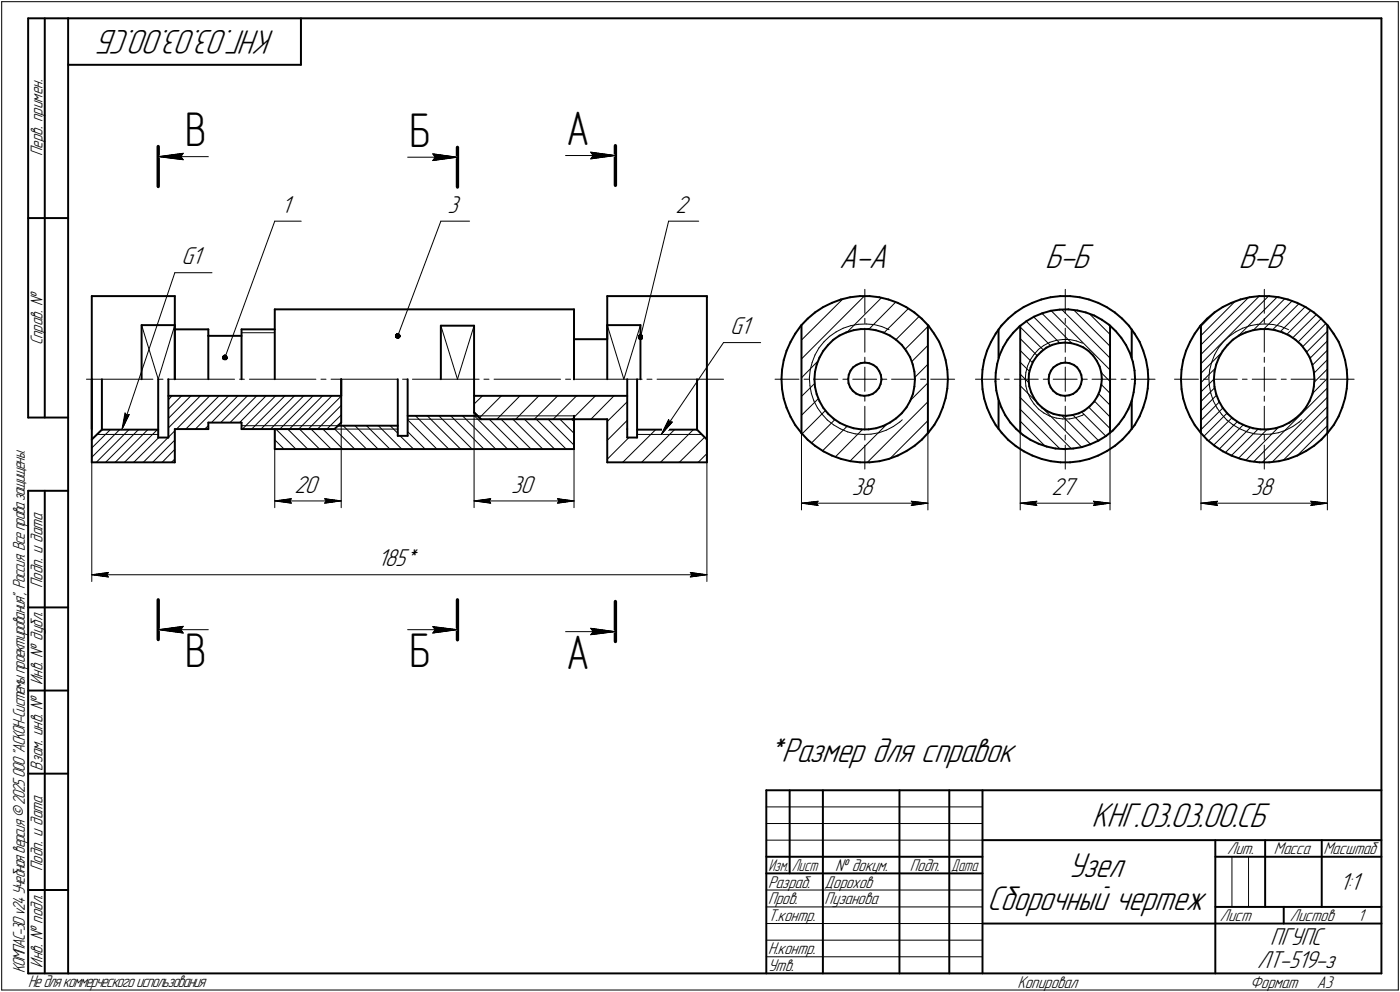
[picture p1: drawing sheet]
<svg xmlns="http://www.w3.org/2000/svg" width="421mm" height="298mm" viewBox="0 0 421 298" stroke-linecap="round" stroke-linejoin="round" font-family="sans-serif">
<defs><g id="words">
<g font-size="14.6">
<text x="55.7" y="44">В</text>
<text x="123.2" y="44.2">Б</text>
<text x="170.3" y="43.7">А</text>
<text x="55.7" y="200.4">В</text>
<text x="123.2" y="200.5">Б</text>
<text x="170.3" y="201">А</text>
</g>
<g font-size="10.9">
<text x="82.7" y="9" transform="rotate(-180 82.7 9)">КНГ.03.03.00.СБ</text>
<text x="252.4" y="80.4">А-А</text>
<text x="314.4" y="80.4">Б-Б</text>
<text x="372.5" y="80.4">В-В</text>
<text x="230.6" y="229">*Размер для справок</text>
<text x="328.3" y="248.5">КНГ.03.03.00.СБ</text>
<text x="321.3" y="263.5">Узел</text>
<text x="296.9" y="273.5">Сборочный чертеж</text>
</g>
<g font-size="7.8">
<text x="84.6" y="63.9">1</text>
<text x="134.6" y="63.9">3</text>
<text x="203.1" y="63.9">2</text>
<text x="54.6" y="79.4">G1</text>
<text x="219.6" y="100.4">G1</text>
<text x="88.5" y="148">20</text>
<text x="153.7" y="148">30</text>
<text x="256.2" y="148.7">38</text>
<text x="316.3" y="148.7">27</text>
<text x="376.3" y="148.7">38</text>
<text x="113.6" y="170.2">185*</text>
<text x="402.9" y="267.5">1:1</text>
<text x="382" y="284.1">ПГУПС</text>
<text x="378.1" y="291">ЛТ-519-з</text>
</g>
<g font-size="5.4">
<text x="12.8" y="46.9" transform="rotate(-90 12.8 46.9)">Перв. примен.</text>
<text x="12.8" y="103.8" transform="rotate(-90 12.8 103.8)">Справ. №</text>
<text x="12.8" y="176.7" transform="rotate(-90 12.8 176.7)">Подп. и дата</text>
<text x="12.8" y="205.8" transform="rotate(-90 12.8 205.8)">Инв. № дубл.</text>
<text x="12.8" y="231.6" transform="rotate(-90 12.8 231.6)">Взам. инв. №</text>
<text x="369.1" y="256.8">Лит.</text>
<text x="383.1" y="256.8">Масса</text>
<text x="398" y="256.8">Масштаб</text>
<text x="12.8" y="261.7" transform="rotate(-90 12.8 261.7)">Подп. и дата</text>
<text x="251.2" y="261.8">№ докум.</text>
<text x="273.6" y="261.8">Подп.</text>
<text x="231" y="266.8">Разраб.</text>
<text x="248" y="266.8">Дорохов</text>
<text x="231" y="271.8">Пров.</text>
<text x="248" y="271.8">Пузанова</text>
<text x="231" y="276.8">Т.контр.</text>
<text x="366.9" y="276.8">Лист</text>
<text x="387.9" y="276.8">Листов</text>
<text x="408.4" y="276.8">1</text>
<text x="231" y="286.8">Н.контр.</text>
<text x="7.5" y="292.5" transform="rotate(-90 7.5 292.5)">КОМПАС-3Dv24Учебнаяверсия©2025ООО&quot;АСКОН-Системыпроектирования&quot;, Россия. Всеправазащищены.</text>
<text x="12.8" y="290.8" transform="rotate(-90 12.8 290.8)">Инв. № подл.</text>
<text x="231" y="291.8">Утв.</text>
<text x="8.5" y="296.7">Недлякоммерческогоиспользования</text>
<text x="306" y="296.8">Копировал</text>
<text x="376" y="296.8">Формат</text>
<text x="396" y="296.8">A3</text>
</g>
<g font-size="5.3">
<text x="231.1" y="261.8">Изм.</text>
<text x="238.1" y="261.8">Лист</text>
<text x="286.1" y="261.8">Дата</text>
</g>
</g></defs>
<g fill="none" stroke="#000" stroke-width=".59">
<path d="M8.5 5.5v120zM8.5 5.5h12zM13.5 5.5v120zM20.5 5.5v287zM20.5 5.5h395zM20.5 19.5h70zM90.5 5.5v14zM415.5 5.5v287zM8.5 65.5h12zM27.6 89v25zM27.6 89h25zM42.6 97.7v16.3z"/>
<path d="M42.6 97.7h10zM52.6 99v15zM52.6 99h10.1zM52.6 89v10zM52.6 97.7v16.3zM62.7 99v1.9zM72.6 99v15zM72.6 99h10zM82.6 93h90zM82.6 93v21zM132.6 97.9v16.1zM132.6 97.9h10z"/>
<path d="M142.6 97.9v16.1zM172.6 93v21zM182.6 89v12.9zM182.6 89h30zM182.6 97.7v16.3zM182.6 97.7h10zM192.6 97.7v16.3zM212.6 89.3v24.7zM212.6 89v.3zM240.9 97.9l-1.7 2.3zM241 97.7v32.5zM242.9 95.8l2.2-1.9z"/>
<path d="M242.9 95.8l-2 2.1zM245.1 93.9l2.5-1.6zM247.6 92.3l2.6-1.3zM250.2 91l2.7-1zM252.9 90l2.8-.7zM254.5 99.9l2.2-.7zM255.7 89.3l2.9-.3zM256.7 99.2l2.2-.3zM258.6 89h2.9zM258.9 98.9h2.3zM261.2 98.9l2.2 .3zM261.5 89l2.9 .3z"/>
<path d="M263.4 99.2l2.2 .7zM264.4 89.3l2.8 .7zM265.6 99.9l2 .9zM267.2 90l2.8 1zM270 91l2.5 1.3zM272.5 92.3l2.5 1.6zM275 93.9l2.2 1.9zM277.2 95.8l2 2.1zM279.1 97.7v32.5zM279.2 97.9l1.7 2.3zM300.3 99v8.5zM301.2 97.9l-1.7 2.3z"/>
<path d="M303.2 95.8l2.2-1.9zM303.2 95.8l-2 2.1zM304.7 100l-1.7 2.1zM305.4 93.9l2.4-1.6zM306.6 98.1l2.1-1.6zM306.6 98.1l-1.9 1.9zM306.8 97.9v32.1zM307.8 92.3l2.7-1.3zM308.7 96.5l2.3-1.3zM310.5 91l2.7-1zM311 95.2l2.4-1.1zM313.2 90l2.8-.7z"/>
<path d="M313.4 94.1l2.7-.7zM316 89.3l2.9-.3zM316.1 93.4l2.6-.4zM318.7 93h2.6zM318.9 89h2.9zM321.3 93l2.7 .3zM321.8 89l2.9 .3zM324 93.3l2.6 .6zM324.7 89.3l2.8 .7zM326.6 93.9l2.5 .9zM327.5 90l2.8 1zM329.1 94.8l2.3 1.3z"/>
<path d="M330.3 91l2.5 1.3zM331.4 96.1l2.2 1.5zM332.8 92.3l2.5 1.6zM333.6 97.6l1.9 1.9zM333.8 97.9v32.1zM335.3 93.9l2.2 1.9zM335.5 99.5l1.7 2zM337.5 95.8l2 2.1zM339.5 97.9l1.7 2.3zM340.4 99v8.5zM361 97.9l-1.7 2.3zM361.2 97.7v32.5z"/>
<path d="M363.1 95.8l2.2-1.9zM363.1 95.8l-2.1 2.1zM365.3 93.9l2.4-1.6zM367.7 92.3l2.6-1.3zM370.3 91l2.7-1zM373 90l2.8-.7zM374.6 99.9l2.3-.7zM375.8 89.3l2.9-.3zM376.9 99.2l2.2-.3zM378.7 89h3zM379.1 98.9h2.2zM381.3 98.9l2.2 .3z"/>
<path d="M381.7 89l2.9 .3zM383.5 99.2l2.2 .7zM384.6 89.3l2.7 .7zM385.7 99.9l2.1 .9zM387.3 90l2.8 1zM390.1 91l2.6 1.3zM392.7 92.3l2.4 1.6zM395.1 93.9l2.2 1.9zM397.3 95.8l2.1 2.1zM399.2 97.7v32.5zM399.4 97.9l1.7 2.3zM27.6 114v24.9z"/>
<path d="M27.6 114v14.9zM30.6 114v15.1zM47.6 114v17.5zM50.6 114v17.5zM50.6 119h52zM62.7 100.9v13.1zM62.7 100.9h9.9zM102.6 114v13zM102.6 114v5zM119.6 114v17zM122.6 114v17zM142.6 114v10z"/>
<path d="M142.6 119h46zM172.6 101.9v12.1zM172.6 101.9h10zM188.6 114v14.9zM191.6 114v17.5zM209.6 114v15.1zM212.6 114v24.9zM235 114l.2 2.9zM235.2 111.1l-.2 2.9zM235.2 116.9l.5 2.9zM235.7 108.2l-.5 2.9zM235.7 119.8l.9 2.7z"/>
<path d="M236.6 105.4l-.9 2.8zM237.7 102.8l-1.1 2.6zM239.2 100.2l-1.5 2.6zM244.9 114l.2 2.2zM245.1 111.8l-.2 2.2zM245.1 116.2l.5 2.2zM245.6 109.6l-.5 2.2zM245.6 118.4l.9 2.2zM246.5 107.4l-.9 2.2zM247.6 105.5l-1.1 1.9zM249 103.7l-1.4 1.8zM250.6 102.1l1.9-1.3z"/>
<path d="M250.6 102.1l-1.6 1.6zM252.5 100.8l2-.9zM255.1 113.9l.1 1.2zM255.2 115.1l.5 1.3zM255.3 112.6l-.2 1.3zM255.7 116.4l.8 1zM255.8 111.4l-.5 1.2zM256.5 117.4l1 .9zM256.5 110.4l1.1-.8zM256.5 110.4l-.7 1zM257.5 118.3l1.2 .5zM257.6 109.6l1.2-.5z"/>
<path d="M258.7 118.8l1.2 .2zM258.8 109.1l1.3-.1zM259.9 119l1.4-.2zM260.1 109l1.3 .1zM261.3 118.8l1.2-.4zM261.4 109.1l1.2 .5zM262.5 118.4l1-.8zM262.6 109.6l1.1 .8zM263.7 110.4l.7 1.1zM264.3 116.6l-.8 1zM264.4 111.5l.5 1.2zM264.8 115.4l-.5 1.2z"/>
<path d="M264.9 112.7l.2 1.3zM265.1 114.1l-.3 1.3zM265.1 114v.1zM267.6 100.8l1.9 1.3zM269.5 102.1l1.7 1.5zM271.2 103.6l1.3 1.8zM272.5 105.4l1.2 2zM273.7 107.4l.8 2.1zM274.5 109.5l.5 2.2zM274.6 118.4l-.9 2.1zM275 111.7l.2 2.3zM275 116.2l-.4 2.2z"/>
<path d="M275.2 114l-.2 2.2zM280.9 100.2l1.5 2.5zM282.4 102.7l1.1 2.7zM283.5 105.4l.9 2.8zM284.4 108.2l.5 2.9zM284.4 119.6l-.9 2.8zM284.9 111.1l.2 2.9zM284.9 116.8l-.5 2.8zM285.1 114l-.2 2.8zM295.3 114l.2 2.9zM295.5 111.1l-.2 2.9zM295.5 116.9l.5 2.9z"/>
<path d="M296 108.2l-.5 2.9zM296 119.8l.8 2.7zM296.8 105.4l-.8 2.8zM298 102.8l-1.2 2.6zM299.4 114.6l.2 2.7zM299.5 112l-.1 2.6zM299.5 100.2l-1.5 2.6zM299.6 117.3l.6 2.6zM299.9 109.4l-.4 2.6zM300.2 119.9l1 2.5zM300.6 106.8l-.7 2.6zM301.7 104.4l-1.1 2.4z"/>
<path d="M303 102.1l-1.3 2.3zM309.4 114.1l.1 2zM309.5 112.3l-.1 1.8zM309.5 116.1l.6 1.8zM310 110.4l-.5 1.9zM310.1 117.9l.9 1.7zM310.7 108.6l-.7 1.8zM311 119.6l1.1 1.6zM311.8 107l-1.1 1.6zM313.2 105.7l1.5-1.2zM313.2 105.7l-1.4 1.3zM314.7 104.5l1.8-.9z"/>
<path d="M315.4 113.9l.1 1.2zM315.5 115.1l.5 1.3zM315.6 112.6l-.2 1.3zM316 116.4l.7 1zM316.1 111.4l-.5 1.2zM316.5 103.6l1.8-.5zM316.7 117.4l1.1 .9zM316.8 110.4l1.1-.8zM316.8 110.4l-.7 1zM317.8 118.3l1.1 .5zM317.9 109.6l1.2-.5zM318.3 103.1l2-.1z"/>
<path d="M318.9 118.8l1.3 .2zM319.1 109.1l1.3-.1zM320.2 119l1.4-.2zM320.3 103l1.9 .1zM320.4 109l1.2 .1zM321.6 118.8l1.1-.4zM321.6 109.1l1.3 .5zM322.2 103.1l1.8 .5zM322.7 118.4l1.1-.8zM322.9 109.6l1 .8zM323.9 110.4l.8 1.1zM324 103.6l1.8 .8z"/>
<path d="M324.6 116.6l-.8 1zM324.7 111.5l.5 1.2zM325.1 115.4l-.5 1.2zM325.2 112.7l.2 1.3zM325.4 114.1l-.3 1.3zM325.4 114v.1zM325.8 104.4l1.6 1.1zM327.4 105.5l1.4 1.3zM328.8 106.8l1.1 1.7zM329.9 108.5l.8 1.7zM330 119.1l-1 1.6zM330.7 110.2l.5 1.8z"/>
<path d="M330.8 117.3l-.8 1.8zM331.2 112l.2 2zM331.2 115.5l-.4 1.8zM331.4 114l-.2 1.5zM337.2 101.5l1.5 2.2zM338.7 103.7l1.2 2.5zM339.9 106.2l.8 2.5zM340.7 108.7l.5 2.6zM341 117.9l-.6 2.6zM341.2 111.3l.2 2.7zM341.2 100.2l1.5 2.5zM341.3 115.2l-.3 2.7z"/>
<path d="M341.4 114l-.1 1.2zM342.7 102.7l1.1 2.7zM343.8 105.4l.9 2.8zM344.7 108.2l.5 2.9zM344.7 119.6l-.9 2.8zM345.2 111.1l.2 2.9zM345.2 116.8l-.5 2.8zM345.4 114l-.2 2.8zM355.2 114l.1 2.9zM355.3 111.1l-.1 2.9zM355.3 116.9l.6 2.9zM355.9 108.2l-.6 2.9z"/>
<path d="M355.9 119.8l.8 2.7zM356.7 105.4l-.8 2.8zM357.9 102.8l-1.2 2.6zM359.3 100.2l-1.4 2.6zM365.1 114l.2 2.2zM365.3 111.8l-.2 2.2zM365.3 116.2l.5 2.2zM365.8 109.6l-.5 2.2zM365.8 118.4l.8 2.2zM366.6 107.4l-.8 2.2zM367.7 105.5l-1.1 1.9zM369.1 103.7l-1.4 1.8z"/>
<path d="M370.8 102.1l1.8-1.3zM370.8 102.1l-1.7 1.6zM372.6 100.8l2-.9zM387.8 100.8l1.8 1.3zM389.6 102.1l1.7 1.5zM391.3 103.6l1.4 1.8zM392.7 105.4l1.2 2zM393.9 107.4l.7 2.1zM394.6 109.5l.5 2.2zM394.7 118.4l-.8 2.1zM395.1 111.7l.2 2.3zM395.1 116.2l-.4 2.2z"/>
<path d="M395.3 114l-.2 2.2zM401.1 100.2l1.5 2.5zM402.6 102.7l1.1 2.7zM403.7 105.4l.8 2.8zM404.5 108.2l.5 2.9zM404.5 119.6l-.8 2.8zM405 111.1l.2 2.9zM405 116.8l-.5 2.8zM405.2 114l-.2 2.8zM8.5 125.5h12zM27.6 138.9h25zM27.6 132.1l3-3z"/>
<path d="M30.6 129.1h17zM47.6 131.5h3zM52.6 128.9h10.1zM52.6 128.9v10zM62.7 127h9.9zM62.7 127v1.9zM72.6 127v1.9zM72.6 128.9h28zM82.6 128.9v6.1zM82.6 135h90zM100.6 128.9l2-1.9zM101.6 127.9h18z"/>
<path d="M119.6 131h3zM122.6 125h21zM142.6 124l2 2zM144.6 126h38zM172.6 125v1zM172.6 126v9zM182.6 126v12.9zM182.6 138.9h30zM188.6 128.9v2.6zM188.6 131.5h3zM191.6 129.1h18zM209.6 129.1l3 3z"/>
<path d="M236.6 122.5l1.1 2.7zM237.7 125.2l1.5 2.6zM239.2 127.8l1.8 2.2zM241 130l1.9 2.2zM242.9 132.2l2.3 1.8zM245.2 134l2.4 1.6zM246.5 120.6l1.1 1.9zM247.6 122.5l1.4 1.8zM247.6 135.6l2.6 1.3zM249 124.3l1.7 1.5zM250.2 136.9l2.8 1zM250.7 125.8l1.9 1.3z"/>
<path d="M252.6 127.1l2 .9zM253 137.9l2.8 .7zM254.6 128l2.1 .7zM255.8 138.6l2.9 .3zM256.7 128.7l2.3 .3zM258.7 138.9h2.8zM259 129h2.2zM261.2 129l2.3-.3zM261.5 138.9l3-.3zM263.5 128.7l2.1-.7zM264.5 138.6l2.8-.7zM265.6 128l2-1z"/>
<path d="M267.3 137.9l2.7-1zM267.6 127l1.9-1.3zM269.5 125.7l1.7-1.5zM270 136.9l2.6-1.3zM272.6 135.6l2.5-1.7zM272.6 122.4l-1.4 1.8zM273.7 120.5l-1.1 1.9zM275.1 133.9l2.2-1.8zM279.2 130l-1.9 2.1zM281 127.7l-1.8 2.3zM282.4 125.1l-1.4 2.6zM283.5 122.4l-1.1 2.7z"/>
<path d="M296.8 122.5l1.2 2.7zM298 125.2l1.5 2.6zM299.5 127.8l1.7 2.2zM300.3 120.4v8.5zM301.2 122.4l1.1 2.4zM301.2 130l2 2.2zM302.3 124.8l1.6 2.2zM303.2 132.2l2.3 1.8zM303.9 127l1.7 1.9zM305.5 134l2.4 1.6zM305.6 128.9l2.1 1.8zM307.7 130.7l2.2 1.5z"/>
<path d="M307.9 135.6l2.6 1.3zM309.9 132.2l2.4 1.1zM310.5 136.9l2.8 1zM312.1 121.2l1.3 1.3zM312.3 133.3l2.5 .9zM313.3 137.9l2.8 .7zM313.4 122.5l1.6 1.1zM314.8 134.2l2.6 .6zM315 123.6l1.8 .8zM316.1 138.6l2.8 .3zM316.8 124.4l1.9 .4zM317.4 134.8l2.7 .2z"/>
<path d="M318.7 124.8l1.9 .2zM318.9 138.9h2.9zM320.1 135l2.6-.2zM320.6 125l2-.3zM321.8 138.9l3-.3zM322.6 124.7l1.8-.5zM322.7 134.8l2.7-.4zM324.4 124.2l1.7-.8zM324.8 138.6l2.8-.7zM325.4 134.4l2.5-.9zM326.1 123.4l1.6-1.2zM327.6 137.9l2.7-1z"/>
<path d="M327.9 133.5l2.5-1.1zM329 120.7l-1.3 1.5zM330.3 136.9l2.6-1.3zM330.4 132.4l2.2-1.3zM332.6 131.1l2.1-1.7zM332.9 135.6l2.5-1.7zM335.4 133.9l2.2-1.8zM336.5 127.4l-1.8 2zM338.1 125.2l-1.6 2.2zM339.3 122.9l-1.2 2.3zM339.5 130l-1.9 2.1zM340.4 120.5l-1.1 2.4z"/>
<path d="M340.4 120.4v8.5zM341.3 127.7l-1.8 2.3zM342.7 125.1l-1.4 2.6zM343.8 122.4l-1.1 2.7zM356.7 122.5l1.2 2.7zM357.9 125.2l1.4 2.6zM359.3 127.8l1.8 2.2zM361.1 130l2 2.2zM363.1 132.2l2.2 1.8zM365.3 134l2.5 1.6zM366.6 120.6l1.1 1.9zM367.7 122.5l1.4 1.8z"/>
<path d="M367.8 135.6l2.5 1.3zM369.1 124.3l1.7 1.5zM370.3 136.9l2.8 1zM370.8 125.8l1.9 1.3zM372.7 127.1l2 .9zM373.1 137.9l2.8 .7zM374.7 128l2.2 .7zM375.9 138.6l2.9 .3zM376.9 128.7l2.2 .3zM378.8 138.9h2.9zM379.1 129h2.2zM381.3 129l2.3-.3z"/>
<path d="M381.7 138.9l2.9-.3zM383.6 128.7l2.1-.7zM384.6 138.6l2.8-.7zM385.7 128l2.1-1zM387.4 137.9l2.7-1zM387.8 127l1.8-1.3zM389.6 125.7l1.7-1.5zM390.1 136.9l2.7-1.3zM392.8 135.6l2.4-1.7zM392.8 122.4l-1.5 1.8zM393.9 120.5l-1.1 1.9zM395.2 133.9l2.2-1.8z"/>
<path d="M399.4 130l-2 2.1zM401.2 127.7l-1.8 2.3zM402.6 125.1l-1.4 2.6zM403.7 122.4l-1.1 2.7zM8.5 147.5v145zM8.5 147.5h12zM13.5 147.5v145zM8.5 182.5h12zM8.5 207.5h12zM8.5 232.5h12zM230.5 237.5h185zM230.5 237.5v55z"/>
<path d="M237.5 237.5v25zM247.5 237.5v55zM270.5 237.5v55zM285.5 237.5v55zM295.5 237.5v55zM230.5 257.5h65zM295.5 252.5h120zM365.5 252.5v40zM365.5 257.5h15zM380.5 252.5v20zM380.5 257.5h35zM397.5 252.5v20z"/>
<path d="M8.5 267.5h12zM230.5 262.5h65zM295.5 277.5h70zM365.5 277.5h50zM365.5 272.5h50zM386.1 272.5v5zM8.5 292.5h12zM20.5 292.5h395z"/>
</g>
<g fill="none" stroke="#000" stroke-width=".3">
<path d="M.5 .5v297zM.5 .5h420zM420.5 .5v297zM47.6 47.1l7.5-1zM47.6 47.1l7.5 .9zM47.6 47.1h15.1zM54.4 47.1l.7 .9zM55.1 46.1l-.7 1zM122.6 47.2h15zM130.1 48.3l7.5-1.1zM130.1 46.2l.8 1zM130.1 46.2l7.5 1z"/>
<path d="M130.9 47.2l-.8 1.1zM170.1 46.7h15zM177.6 47.8l7.5-1.1zM177.6 45.7l.8 1zM177.6 45.7l7.5 1zM178.4 46.7l-.8 1.1zM82.6 66.5l-15 40.9zM82.6 66.5h8zM132.6 66.5l-13 34.4zM132.6 66.5h8.6zM201.1 66.5l-8.5 34.8zM201.1 66.5h9z"/>
<path d="M42.6 97.7l5 16.3zM52.6 97.7l-5 16.3zM52.6 82l-15.9 47.1zM52.6 82h11.2zM72.6 100h10zM132.6 97.9l5 16.1zM142.6 97.9l-5 16.1zM182.6 97.7l5 16.3zM192.6 97.7l-5 16.3zM251.5 99.7l2.1-1.1zM253.6 98.6l2.3-.7zM254.8 99.8l10.3-10.3z"/>
<path d="M255.9 97.9l2.2-.4zM258.1 97.5l2.4-.1zM259.9 89l-18.9 18.9zM260.1 87v7.1zM260.1 95.7v1.5zM260.1 98.6v7.2zM260.5 97.4l2.4 .1zM262.9 97.5l2.3 .6zM265.2 98.1l2.2 1zM265.9 100l7.3-7.3zM269.4 90.8l-8 8.1zM306.8 98.3l7 6.9z"/>
<path d="M308.6 96.5l7.4 7.4zM310.9 95.2l7.9 7.9zM313.4 94.1l8.9 9zM316.1 93.4l17.7 17.8zM319.3 93l14.5 14.6zM320.4 87v7.1zM320.4 95.7v1.5zM320.4 98.6v7.2zM322.9 93.1l10.9 11zM327.6 94.2l6.2 6.3zM361.2 98l4.2-4.2zM371.6 99.7l2.1-1.1z"/>
<path d="M373.7 98.6l2.3-.7zM376 97.9l2.3-.4zM377 99.1l9.4-9.4zM378.3 97.5l2.4-.1zM380.2 98.8l8.4-8.4zM380.2 87v7.1zM380.2 95.7v1.5zM380.2 98.6v7.2zM380.7 97.4l2.3 .1zM382.8 99.1l7.9-7.8zM383 97.5l2.3 .6zM385.3 98.1l2.2 1z"/>
<path d="M392.5 92.2l-7.4 7.5zM394.2 93.3l-7.2 7.2zM397.3 95.8l-6.9 7zM26 114h20zM47.5 114h1.5zM50.5 114h20zM51.7 119l-1.1 1.1zM57.4 119l-6.8 6.7zM71.5 119l-7.9 8zM72.1 114h1.4zM75 114h20zM80 119l-7.9 8z"/>
<path d="M96.5 114h1.5zM99.6 114h19.9zM121.1 114h1.4zM124 114h20.1zM145.5 114h1.6zM148.6 114h20zM156.4 119l-7 7zM162.1 119l-7 7zM167.7 119l-7 7zM170.1 114h1.5zM173.1 114h20zM173.4 119l-7 7z"/>
<path d="M184.7 119l-7 7zM194.6 114h1.5zM197.6 114h20zM212.6 114v60.8zM217.6 103l-18.7 27.6zM217.6 103h11.2zM233.1 114h7.2zM241 119.1l4-3.9zM241 102.2l12.4-12.3zM241.8 114h1.4zM243.4 113.5l.2 2.4zM243.6 115.9l.4 2.3z"/>
<path d="M243.7 111.2l-.3 2.3zM244 118.2l.8 2.3zM244.3 108.9l-.6 2.3zM244.8 114h7.2zM245.1 106.7l-.8 2.2zM245.9 108.6l-4.9 4.9zM246.3 104.6l-1.2 2.1zM247.8 102.7l1.7-1.6zM247.8 102.7l-1.5 1.9zM249.5 101.1l2-1.4zM253.5 114h1.4zM256.5 114h3.6z"/>
<path d="M260.1 114h3.6zM260.1 119v1.6zM260.1 114v3.6zM260.1 107.4v1.5zM260.1 110.3v3.7zM265.2 114h1.5zM268.1 114h7.2zM269.4 102.1l7-7zM272.2 105l6.9-6.9zM274.2 108.6l4.9-4.8zM275.2 113.4l3.9-3.9zM276.9 114h1.5z"/>
<path d="M279.9 114h7.2zM293.4 114h7.2zM302.1 114h1.4zM305.1 114h7.2zM306.8 119.5l15.4 15.4zM306.8 115.9l5.1 5.1zM306.8 112.4l2.6 2.6zM306.8 108.9l2.8 2.7zM306.8 105.3l3.8 3.8zM306.8 101.8l5.1 5zM308.4 114l.1 2zM308.5 111.9l-.1 2.1z"/>
<path d="M308.5 116l.5 1.9zM309 110l-.5 1.9zM309 117.9l.9 1.8zM309.9 108.1l-.9 1.9zM309.9 119.7l1.1 1.7zM311 106.5l-1.1 1.6zM312.3 105l1.6-1.2zM312.3 105l-1.3 1.5zM313.8 114h1.4zM313.9 103.8l1.8-.9zM315.7 102.9l2-.6zM316.7 114h3.7z"/>
<path d="M317.7 102.3l2-.3zM319.7 102h1.9zM320.4 114h3.5zM320.4 119v1.6zM320.4 114v3.6zM320.4 107.4v1.5zM320.4 110.3v3.7zM321.6 102l2.1 .4zM323.7 102.4l1.8 .7zM325.5 114h1.5zM328.4 114h7.2zM330.5 118.4l3.3 3.4z"/>
<path d="M331.2 115.6l2.6 2.6zM331.2 112l2.6 2.6zM337.1 114h1.6zM340.2 114h7.2zM353.2 114h7.2zM361.2 117.8l3.9-3.8zM361.2 115l4.2-4.3zM361.2 112.2l6.2-6.2zM361.2 109.3l20.3-20.3zM361.2 106.5l17.5-17.5zM361.2 103.6l14.3-14.2zM361.2 100.8l10.3-10.3z"/>
<path d="M361.9 114h1.5zM363.6 113.5l.1 2.4zM363.7 115.9l.5 2.3zM363.8 111.2l-.2 2.3zM364.2 118.2l.7 2.3zM364.4 108.9l-.6 2.3zM364.9 114h7.2zM365.3 106.7l-.9 2.2zM366.4 104.6l-1.1 2.1zM368 102.7l1.7-1.6zM368 102.7l-1.6 1.9zM369.7 101.1l1.9-1.4z"/>
<path d="M372.3 101.1l11.8-11.9zM373.6 114h1.5zM376.6 114h3.6zM380.2 114h3.6zM380.2 119v1.6zM380.2 114v3.6zM380.2 107.4v1.5zM380.2 110.3v3.7zM385.3 114h1.5zM388.3 114h7.2zM388.8 101.5l7.1-7zM391.8 104.2l7-7z"/>
<path d="M392.9 105.8l6.3-6.2zM394 107.7l5.2-5.3zM394.7 109.7l4.5-4.5zM395.2 112.1l4-4zM395.3 114.8l3.9-3.9zM397 114h1.5zM399.2 113.7l-4.5 4.6zM400 114h7.2zM27.6 137.4l8.4-8.3zM27.6 134.6l5.6-5.5zM27.6 128.9v45.9zM29 138.9l9.8-9.8z"/>
<path d="M29.1 130.6h18.5zM31.7 138.9l10-9.8zM34.6 138.9l9.8-9.8zM37.4 138.9l9.9-9.8zM37.6 124.1l-.9 5zM37.6 124.1l.5 .7zM38.1 124.8l.8-.3zM38.9 124.5l-2.2 4.6zM40.2 138.9l7.6-7.4zM43.1 138.9l7.4-7.4zM45.9 138.9l6.7-6.7zM50.6 128.6l9.7-9.6z"/>
<path d="M50.6 122.9l4-3.9zM51.6 138.9l1-1zM52.6 135l-3.8 3.9zM52.6 129.5l-2 1.9zM53.1 128.9l10-9.9zM55.9 128.9l10-9.9zM58.8 128.9l9.9-9.9zM61.6 128.9l1.1-1zM66.4 127l8-8zM69.2 127l8-8zM72.6 127.9h29zM72.9 128.9l10-9.9z"/>
<path d="M75.7 128.9l10-9.9zM78.5 128.9l10.1-9.9zM81.4 128.9l10-9.9zM82.6 128.9h37zM82.6 132.2l2.8 2.8zM82.6 128.9v23.7zM83 128.9l6 6.1zM84.2 128.9l9.9-9.9zM86.5 128.9l6 6.1zM87 128.9l10-9.9zM89.8 128.9l10-9.9zM90.1 128.9l6 6.1z"/>
<path d="M92.7 128.9l9.9-9.9zM93.6 128.9l6 6.1zM95.5 128.9l7.1-7.1zM97.1 128.9l6 6.1zM98.3 128.9l4.3-4.2zM100.7 128.9l6 6.1zM102.6 127v25.6zM103.2 127.9l7 7.1zM106.8 127.9l6.9 7.1zM110.2 127.9l7.1 7.1zM113.8 127.9l7 7.1zM117.3 127.9l2.3 2.3z"/>
<path d="M120.3 131l4.1 4zM122.6 126h22zM122.6 129.7l5.2 5.3zM122.6 126.2l8.8 8.8zM125 125l10 10zM128.5 125l10 10zM132 125l10 10zM135.6 125l9.9 10zM139.1 125l10 10zM142.6 121.4l2.5-2.4zM142.6 124v28.6zM142.7 125l10 10z"/>
<path d="M143.6 125h29zM144.2 125.6l6.6-6.6zM147.2 126l8.9 9zM150.7 126l9 9zM154.3 126l8.9 9zM157.7 126l9.1 9zM161.3 126l9 9zM164.8 126l7.8 7.8zM168.4 126l4.2 4.2zM171.9 126l.7 .7zM172 126l7.1-7zM172.6 130.5v22.1z"/>
<path d="M182.6 138l6.5-6.5zM182.6 132.3l6-6zM182.6 126.7l6-6zM187.3 138.9l9.9-9.8zM191.6 130.6h19.5zM193 138.9l9.9-9.8zM198.6 138.9l9.9-9.8zM201.1 126.1l-2.2 4.5zM201.1 126.1l.2 .7zM201.3 126.8h.9zM202.2 126.8l-3.3 3.8zM204.3 138.9l7.6-7.5z"/>
<path d="M210 138.9l2.6-2.6zM241 124.8l5.1-5zM241 130.2v23zM241.2 130.4l7-7zM244 133.2l7-7zM244.8 120.5l1.1 2.1zM245.9 122.6l1.3 1.9zM247.2 124.5l1.6 1.7zM247.4 135.5l7.4-7.4zM248.8 126.2l1.9 1.5zM250.7 127.7l2 1.2zM252.7 128.9l2.2 .9z"/>
<path d="M254.9 129.8l2.3 .6zM257.2 130.4l2.4 .2zM259.4 129l-8.2 8.3zM259.6 130.6l2.4-.1zM260.1 133.8v7.2zM260.1 130.7v1.5zM260.1 122.1v7.2zM260.9 138.9l18.2-18.2zM262 130.5l2.3-.5zM264.3 130l2.2-.7zM266.5 129.3l2.1-1.1zM266.5 127.7l-10.9 10.9z"/>
<path d="M267.7 137.8l11.4-11.4zM268.6 128.2l2-1.4zM270.6 126.8l.8-.6zM273.7 120.4l5.4-5.3zM279.1 130.2v23zM306.8 126.6l7.6 7.5zM306.8 123l12 11.9zM306.8 130v23.2zM311 121.4l1.3 1.5zM312.3 122.9l1.6 1.2zM313.4 122.4l11.9 12zM313.9 124.1l1.8 1z"/>
<path d="M315.7 125.1l2 .5zM317.7 125.6l1.9 .3zM319.4 124.9l8.6 8.6zM319.6 125.9h2zM320.4 133.8v7.2zM320.4 130.7v1.5zM320.4 122.1v7.2zM321.6 125.9l2-.4zM322.7 124.7l7.7 7.7zM323.6 125.5l1.9-.7zM325.3 123.8l7.3 7.3zM325.5 124.8l.5-.3z"/>
<path d="M327.4 122.3l6.4 6.5zM329.2 120.6l4.6 4.7zM333.8 130v23.2zM361.2 129.1l6.6-6.5zM361.2 126.3l5.5-5.5zM361.2 123.4l4.6-4.6zM361.2 120.6l4.1-4.1zM361.2 130.2v23zM362 131.1l7.1-7zM363.5 132.5l7-6.9zM364.9 120.5l1.1 2.1zM365 133.8l7.1-7.1z"/>
<path d="M366 122.6l1.4 1.9zM367.4 124.5l1.6 1.7zM368.5 136.1l7.5-7.6zM369 126.2l1.8 1.5zM370.3 136.9l8.1-8zM370.8 127.7l2.1 1.2zM372.9 128.9l2.2 .9zM373.9 127.7l-7.2 7.3zM375.1 129.8l2.3 .6zM377 138.8l22.2-22.2zM377.4 130.4l2.3 .2zM379.6 138.9l19.6-19.5z"/>
<path d="M379.7 130.6l2.4-.1zM380.2 133.8v7.2zM380.2 130.7v1.5zM380.2 122.1v7.2zM381.1 129l-8.7 8.8zM382.1 130.5l2.4-.5zM382.6 138.9l16.6-16.6zM384.5 130l2.2-.7zM384.5 128.4l-9.9 9.9zM386 138.3l13.2-13.2zM386.7 129.3l2.1-1.1zM388.8 128.2l1.9-1.4z"/>
<path d="M390.2 136.8l9-8.9zM390.7 126.8l.8-.6zM399.2 130.2v23zM82.6 150.5l5-.6zM82.6 150.5l5 .7zM82.6 150.5h20zM87.1 150.5l.5 .7zM87.6 149.9l-.5 .6zM97.6 151.2l5-.7zM97.6 149.9l.5 .6zM97.6 149.9l5 .6zM98.1 150.5l-.5 .7z"/>
<path d="M142.6 150.5l5-.6zM142.6 150.5l5 .7zM142.6 150.5h30zM147.2 150.5l.4 .7zM147.6 149.9l-.4 .6zM167.6 151.2l5-.7zM167.6 149.9l.5 .6zM167.6 149.9l5 .6zM168.1 150.5l-.5 .7zM241 151.2l5-.6zM241 151.2l5 .7zM241 151.2h38.1z"/>
<path d="M245.5 151.2l.5 .7zM246 150.6l-.5 .6zM274.1 151.9l5-.7zM274.1 150.6l.5 .6zM274.1 150.6l5 .6zM274.6 151.2l-.5 .7zM306.8 151.2l5-.6zM306.8 151.2l5 .7zM306.8 151.2h27zM311.3 151.2l.5 .7zM311.8 150.6l-.5 .6zM328.8 151.9l5-.7z"/>
<path d="M328.8 150.6l.6 .6zM328.8 150.6l5 .6zM329.4 151.2l-.6 .7zM361.2 151.2l5-.6zM361.2 151.2l5 .7zM361.2 151.2h38zM365.7 151.2l.5 .7zM366.2 150.6l-.5 .6zM394.2 151.9l5-.7zM394.2 150.6l.5 .6zM394.2 150.6l5 .6zM394.7 151.2l-.5 .7z"/>
<path d="M27.6 172.7l5-.7zM27.6 172.7l5 .7zM27.6 172.7h185zM32.1 172.7l.5 .7zM32.6 172l-.5 .7zM207.6 173.4l5-.7zM207.6 172l.5 .7zM207.6 172l5 .7zM208.1 172.7l-.5 .7zM47.6 189.2l7.5-1zM47.6 189.2l7.5 1zM47.6 189.2h15.1z"/>
<path d="M54.4 189.2l.7 1zM55.1 188.2l-.7 1zM122.6 189.2h15zM130.1 190.2l7.5-1zM130.1 188.3l.8 .9zM130.1 188.3l7.5 .9zM130.9 189.2l-.8 1zM170.1 189.8h15zM177.6 190.8l7.5-1zM177.6 188.8l.8 1zM177.6 188.8l7.5 1zM178.4 189.8l-.8 1z"/>
<path d="M230.5 247.5h65zM230.5 252.5h65zM230.5 242.5h65zM370.5 257.5v15zM375.5 257.5v15zM230.5 267.5h65zM230.5 272.5h65zM230.5 277.5h65zM.5 297.5h420zM230.5 282.5h65zM230.5 287.5h65z"/>
</g>
<path d="M47.6 44v12zM137.6 44.3v11.9zM185.1 43.8v11.9zM47.6 180.3v11.9zM137.6 180.3v12zM185.1 180.8v12z" fill="none" stroke="#000" stroke-width="1"/>
<g fill="#fff" stroke="#fff" stroke-width=".3">
<path d="M88.6 142.4h8.1zM88.6 142.5h8.1zM88.6 142.6h8.1zM88.6 142.7h8.1zM88.6 142.7h8.1zM88.6 142.8h8.1zM88.6 142.9h8.1zM88.6 143h8.1zM88.6 143.1h8.1zM88.6 143.2h8.1zM88.6 143.3h8.1zM88.6 143.3h8.1zM88.6 143.4h8.1zM88.6 143.5h8.1zM88.6 143.6h8.1zM88.6 143.7h8.1zM88.6 143.8h8.1zM88.6 143.8h8.1zM88.6 143.9h8.1zM88.6 144h8.1zM88.6 144.1h8.1zM88.6 144.2h8.1zM88.6 144.3h8.1zM88.6 144.4h8.1zM88.6 144.4h8.1zM88.6 144.5h8.1zM88.6 144.6h8.1zM88.6 144.7h8.1zM88.6 144.8h8.1zM88.6 144.9h8.1zM88.6 144.9h8.1zM88.6 145h8.1zM88.6 145.1h8.1zM88.6 145.2h8.1zM88.6 145.3h8.1zM88.6 145.4h8.1zM88.6 145.5h8.1zM88.6 145.5h8.1zM88.6 145.6h8.1zM88.6 145.7h8.1zM88.6 145.8h8.1zM88.6 145.9h8.1zM88.6 146h8.1zM88.6 146h8.1zM88.6 146.1h8.1zM88.6 146.2h8.1zM88.6 146.3h8.1zM88.6 146.4h8.1zM88.6 146.5h8.1zM88.6 146.6h8.1zM88.6 146.6h8.1zM88.6 146.7h8.1zM88.6 146.8h8.1zM88.6 146.9h8.1zM88.6 147h8.1zM88.6 147.1h8.1zM88.6 147.2h8.1zM88.6 147.2h8.1zM88.6 147.3h8.1zM88.6 147.4h8.1zM88.6 147.5h8.1zM88.6 147.6h8.1zM88.6 147.7h8.1zM88.6 147.7h8.1zM88.6 147.8h8.1zM88.6 147.9h8.1zM88.6 148h8.1zM88.6 148.1h8.1zM88.6 148.2h8.1zM88.6 148.3h8.1zM88.6 148.3h8.1zM88.6 148.4h8.1zM88.6 148.5h8.1zM88.6 148.6h8.1zM88.6 148.7h8.1zM88.6 148.8h8.1zM88.6 148.8h8.1zM88.6 148.9h8.1zM88.6 149h8.1zM88.6 149.1h8.1zM88.6 149.2h8.1zM88.6 149.3h8.1zM88.6 149.4h8.1zM88.6 149.4h8.1z"/>
<path d="M97.1 149.4h.8zM97.1 149.5h1.5zM97.1 149.6h2.3zM97.1 149.7h3.1zM97.1 149.8h3.7zM97.1 149.9h4zM97.1 149.9h4.2zM97.1 150h4.3zM97.1 150.1h4.6zM97.1 150.2h4.8zM97.1 150.3h4.9zM97.1 150.4h5.2zM97.1 150.5h5.3zM97.1 150.5h5.5zM97.1 150.6h5.3zM97.1 150.7h5.2zM97.1 150.8h4.9zM97.1 150.9h4.8zM97.1 151h4.6zM97.1 151h4.3zM97.1 151.1h4.2zM97.1 151.2h4zM97.1 151.3h3.7zM97.1 151.4h3.1zM97.1 151.5h2.6zM97.1 151.6h1.9zM97.1 151.6h1.3zM97.1 151.7h.7z"/>
<path d="M87.5 149.4h.6zM86.7 149.5h1.4zM85.9 149.6h2.2zM85.2 149.7h2.9zM84.4 149.8h3.7zM84.2 149.9h3.9zM84.1 149.9h4zM83.8 150h4.3zM83.7 150.1h4.4zM83.5 150.2h4.6zM83.2 150.3h4.9zM83.1 150.4h5zM82.9 150.5h5.2zM82.6 150.5h5.5zM82.9 150.6h5.2zM83.1 150.7h5zM83.2 150.8h4.9zM83.5 150.9h4.6zM83.7 151h4.4zM83.8 151h4.3zM84.1 151.1h4zM84.2 151.2h3.9zM84.4 151.3h3.7zM85.1 151.4h3zM85.7 151.5h2.4zM86.3 151.6h1.8zM87 151.6h1.1zM87.5 151.7h.6z"/>
<path d="M230.6 221.1h76.1zM230.6 221.2h76.1zM230.6 221.3h76.1zM230.6 221.4h76.1zM230.6 221.5h76.1zM230.6 221.6h76.1zM230.6 221.7h76.1zM230.6 221.7h76.1zM230.6 221.8h76.1zM230.6 221.9h76.1zM230.6 222h76.1zM230.6 222.1h76.1zM230.6 222.2h76.1zM230.6 222.2h76.1zM230.6 222.3h76.1zM230.6 222.4h76.1zM230.6 222.5h76.1zM230.6 222.6h76.1zM230.6 222.7h76.1zM230.6 222.8h76.1zM230.6 222.8h76.1zM230.6 222.9h76.1zM230.6 223h76.1zM230.6 223.1h76.1zM230.6 223.2h76.1zM230.6 223.3h76.1zM230.6 223.4h76.1zM230.6 223.4h76.1zM230.6 223.5h76.1zM230.6 223.6h76.1zM230.6 223.7h76.1zM230.6 223.8h76.1zM230.6 223.9h76.1zM230.6 223.9h76.1zM230.6 224h76.1zM230.6 224.1h76.1zM230.6 224.2h76.1zM230.6 224.3h76.1zM230.6 224.4h76.1zM230.6 224.5h76.1zM230.6 224.5h76.1zM230.6 224.6h76.1zM230.6 224.7h76.1zM230.6 224.8h76.1zM230.6 224.9h76.1zM230.6 225h76.1zM230.6 225h76.1zM230.6 225.1h76.1zM230.6 225.2h76.1zM230.6 225.3h76.1zM230.6 225.4h76.1zM230.6 225.5h76.1zM230.6 225.6h76.1zM230.6 225.6h76.1zM230.6 225.7h76.1zM230.6 225.8h76.1zM230.6 225.9h76.1zM230.6 226h76.1zM230.6 226.1h76.1zM230.6 226.1h76.1zM230.6 226.2h76.1zM230.6 226.3h76.1zM230.6 226.4h76.1zM230.6 226.5h76.1zM230.6 226.6h76.1zM230.6 226.7h76.1zM230.6 226.7h76.1zM230.6 226.8h76.1zM230.6 226.9h76.1zM230.6 227h76.1zM230.6 227.1h76.1zM230.6 227.2h76.1zM230.6 227.2h76.1zM230.6 227.3h76.1zM230.6 227.4h76.1zM230.6 227.5h76.1zM230.6 227.6h76.1zM230.6 227.7h76.1zM230.6 227.8h76.1zM230.6 227.8h76.1zM230.6 227.9h76.1zM230.6 228h76.1zM230.6 228.1h76.1zM230.6 228.2h76.1zM230.6 228.3h76.1zM230.6 228.3h76.1zM230.6 228.4h76.1zM230.6 228.5h76.1zM230.6 228.6h76.1zM230.6 228.7h76.1zM230.6 228.8h76.1zM230.6 228.9h76.1zM230.6 228.9h76.1zM230.6 229h76.1zM230.6 229.1h76.1zM230.6 229.2h76.1zM230.6 229.3h76.1zM230.6 229.4h76.1zM230.6 229.4h76.1zM230.6 229.5h76.1zM230.6 229.6h76.1zM230.6 229.7h76.1zM230.6 229.8h76.1zM230.6 229.9h76.1zM230.6 230h76.1zM230.6 230h76.1zM230.6 230.1h76.1zM230.6 230.2h76.1zM230.6 230.3h76.1zM230.6 230.4h76.1zM230.6 230.5h76.1zM230.6 230.5h76.1zM230.6 230.6h76.1zM230.6 230.7h76.1zM230.6 230.8h76.1zM230.6 230.9h76.1zM230.6 231h76.1zM230.6 231.1h76.1z"/>
<path d="M134.6 58.3h4.6zM134.6 58.4h4.6zM134.6 58.5h4.6zM134.6 58.6h4.6zM134.6 58.7h4.6zM134.6 58.8h4.6zM134.6 58.8h4.6zM134.6 58.9h4.6zM134.6 59h4.6zM134.6 59.1h4.6zM134.6 59.2h4.6zM134.6 59.3h4.6zM134.6 59.4h4.6zM134.6 59.4h4.6zM134.6 59.5h4.6zM134.6 59.6h4.6zM134.6 59.7h4.6zM134.6 59.8h4.6zM134.6 59.9h4.6zM134.6 59.9h4.6zM134.6 60h4.6zM134.6 60.1h4.6zM134.6 60.2h4.6zM134.6 60.3h4.6zM134.6 60.4h4.6zM134.6 60.5h4.6zM134.6 60.5h4.6zM134.6 60.6h4.6zM134.6 60.7h4.6zM134.6 60.8h4.6zM134.6 60.9h4.6zM134.6 61h4.6zM134.6 61h4.6zM134.6 61.1h4.6zM134.6 61.2h4.6zM134.6 61.3h4.6zM134.6 61.4h4.6zM134.6 61.5h4.6zM134.6 61.6h4.6zM134.6 61.6h4.6zM134.6 61.7h4.6zM134.6 61.8h4.6zM134.6 61.9h4.6zM134.6 62h4.6zM134.6 62.1h4.6zM134.6 62.1h4.6zM134.6 62.2h4.6zM134.6 62.3h4.6zM134.6 62.4h4.6zM134.6 62.5h4.6zM134.6 62.6h4.6zM134.6 62.7h4.6zM134.6 62.7h4.6zM134.6 62.8h4.6zM134.6 62.9h4.6zM134.6 63h4.6zM134.6 63.1h4.6zM134.6 63.2h4.6zM134.6 63.2h4.6zM134.6 63.3h4.6zM134.6 63.4h4.6zM134.6 63.5h4.6zM134.6 63.6h4.6zM134.6 63.7h4.6zM134.6 63.8h4.6zM134.6 63.8h4.6zM134.6 63.9h4.6zM134.6 64h4.6zM134.6 64.1h4.6zM134.6 64.2h4.6zM134.6 64.3h4.6zM134.6 64.3h4.6zM134.6 64.4h4.6zM134.6 64.5h4.6zM134.6 64.6h4.6zM134.6 64.7h4.6zM134.6 64.8h4.6zM134.6 64.9h4.6zM134.6 64.9h4.6zM134.6 65h4.6zM134.6 65.1h4.6zM134.6 65.2h4.6zM134.6 65.3h4.6zM134.6 65.4h4.6z"/>
<path d="M203.1 58.3h5zM203.1 58.4h5zM203.1 58.5h5zM203.1 58.6h5zM203.1 58.7h5zM203.1 58.8h5zM203.1 58.8h5zM203.1 58.9h5zM203.1 59h5zM203.1 59.1h5zM203.1 59.2h5zM203.1 59.3h5zM203.1 59.4h5zM203.1 59.4h5zM203.1 59.5h5zM203.1 59.6h5zM203.1 59.7h5zM203.1 59.8h5zM203.1 59.9h5zM203.1 59.9h5zM203.1 60h5zM203.1 60.1h5zM203.1 60.2h5zM203.1 60.3h5zM203.1 60.4h5zM203.1 60.5h5zM203.1 60.5h5zM203.1 60.6h5zM203.1 60.7h5zM203.1 60.8h5zM203.1 60.9h5zM203.1 61h5zM203.1 61h5zM203.1 61.1h5zM203.1 61.2h5zM203.1 61.3h5zM203.1 61.4h5zM203.1 61.5h5zM203.1 61.6h5zM203.1 61.6h5zM203.1 61.7h5zM203.1 61.8h5zM203.1 61.9h5zM203.1 62h5zM203.1 62.1h5zM203.1 62.1h5zM203.1 62.2h5zM203.1 62.3h5zM203.1 62.4h5zM203.1 62.5h5zM203.1 62.6h5zM203.1 62.7h5zM203.1 62.7h5zM203.1 62.8h5zM203.1 62.9h5zM203.1 63h5zM203.1 63.1h5zM203.1 63.2h5zM203.1 63.2h5zM203.1 63.3h5zM203.1 63.4h5zM203.1 63.5h5zM203.1 63.6h5zM203.1 63.7h5zM203.1 63.8h5zM203.1 63.8h5zM203.1 63.9h5zM203.1 64h5zM203.1 64.1h5zM203.1 64.2h5zM203.1 64.3h5zM203.1 64.3h5zM203.1 64.4h5zM203.1 64.5h5zM203.1 64.6h5zM203.1 64.7h5zM203.1 64.8h5zM203.1 64.9h5zM203.1 64.9h5zM203.1 65h5zM203.1 65.1h5zM203.1 65.2h5zM203.1 65.3h5zM203.1 65.4h5z"/>
<path d="M84.6 58.3h4zM84.6 58.4h4zM84.6 58.5h4zM84.6 58.6h4zM84.6 58.7h4zM84.6 58.8h4zM84.6 58.8h4zM84.6 58.9h4zM84.6 59h4zM84.6 59.1h4zM84.6 59.2h4zM84.6 59.3h4zM84.6 59.4h4zM84.6 59.4h4zM84.6 59.5h4zM84.6 59.6h4zM84.6 59.7h4zM84.6 59.8h4zM84.6 59.9h4zM84.6 59.9h4zM84.6 60h4zM84.6 60.1h4zM84.6 60.2h4zM84.6 60.3h4zM84.6 60.4h4zM84.6 60.5h4zM84.6 60.5h4zM84.6 60.6h4zM84.6 60.7h4zM84.6 60.8h4zM84.6 60.9h4zM84.6 61h4zM84.6 61h4zM84.6 61.1h4zM84.6 61.2h4zM84.6 61.3h4zM84.6 61.4h4zM84.6 61.5h4zM84.6 61.6h4zM84.6 61.6h4zM84.6 61.7h4zM84.6 61.8h4zM84.6 61.9h4zM84.6 62h4zM84.6 62.1h4zM84.6 62.1h4zM84.6 62.2h4zM84.6 62.3h4zM84.6 62.4h4zM84.6 62.5h4zM84.6 62.6h4zM84.6 62.7h4zM84.6 62.7h4zM84.6 62.8h4zM84.6 62.9h4zM84.6 63h4zM84.6 63.1h4zM84.6 63.2h4zM84.6 63.2h4zM84.6 63.3h4zM84.6 63.4h4zM84.6 63.5h4zM84.6 63.6h4zM84.6 63.7h4zM84.6 63.8h4zM84.6 63.8h4zM84.6 63.9h4zM84.6 64h4zM84.6 64.1h4zM84.6 64.2h4zM84.6 64.3h4zM84.6 64.3h4zM84.6 64.4h4zM84.6 64.5h4zM84.6 64.6h4zM84.6 64.7h4zM84.6 64.8h4zM84.6 64.9h4zM84.6 64.9h4zM84.6 65h4zM84.6 65.1h4zM84.6 65.2h4zM84.6 65.3h4zM84.6 65.4h4z"/>
<path d="M153.8 142.4h7.7zM153.8 142.5h7.7zM153.8 142.6h7.7zM153.8 142.7h7.7zM153.8 142.7h7.7zM153.8 142.8h7.7zM153.8 142.9h7.7zM153.8 143h7.7zM153.8 143.1h7.7zM153.8 143.2h7.7zM153.8 143.3h7.7zM153.8 143.3h7.7zM153.8 143.4h7.7zM153.8 143.5h7.7zM153.8 143.6h7.7zM153.8 143.7h7.7zM153.8 143.8h7.7zM153.8 143.8h7.7zM153.8 143.9h7.7zM153.8 144h7.7zM153.8 144.1h7.7zM153.8 144.2h7.7zM153.8 144.3h7.7zM153.8 144.4h7.7zM153.8 144.4h7.7zM153.8 144.5h7.7zM153.8 144.6h7.7zM153.8 144.7h7.7zM153.8 144.8h7.7zM153.8 144.9h7.7zM153.8 144.9h7.7zM153.8 145h7.7zM153.8 145.1h7.7zM153.8 145.2h7.7zM153.8 145.3h7.7zM153.8 145.4h7.7zM153.8 145.5h7.7zM153.8 145.5h7.7zM153.8 145.6h7.7zM153.8 145.7h7.7zM153.8 145.8h7.7zM153.8 145.9h7.7zM153.8 146h7.7zM153.8 146h7.7zM153.8 146.1h7.7zM153.8 146.2h7.7zM153.8 146.3h7.7zM153.8 146.4h7.7zM153.8 146.5h7.7zM153.8 146.6h7.7zM153.8 146.6h7.7zM153.8 146.7h7.7zM153.8 146.8h7.7zM153.8 146.9h7.7zM153.8 147h7.7zM153.8 147.1h7.7zM153.8 147.2h7.7zM153.8 147.2h7.7zM153.8 147.3h7.7zM153.8 147.4h7.7zM153.8 147.5h7.7zM153.8 147.6h7.7zM153.8 147.7h7.7zM153.8 147.7h7.7zM153.8 147.8h7.7zM153.8 147.9h7.7zM153.8 148h7.7zM153.8 148.1h7.7zM153.8 148.2h7.7zM153.8 148.3h7.7zM153.8 148.3h7.7zM153.8 148.4h7.7zM153.8 148.5h7.7zM153.8 148.6h7.7zM153.8 148.7h7.7zM153.8 148.8h7.7zM153.8 148.8h7.7zM153.8 148.9h7.7zM153.8 149h7.7zM153.8 149.1h7.7zM153.8 149.2h7.7zM153.8 149.3h7.7zM153.8 149.4h7.7zM153.8 149.4h7.7z"/>
<path d="M147.4 149.4h.7zM146.6 149.5h1.5zM146 149.6h2.1zM145.2 149.7h2.9zM144.4 149.8h3.7zM144.3 149.9h3.8zM144.1 149.9h4zM143.8 150h4.3zM143.7 150.1h4.4zM143.4 150.2h4.7zM143.3 150.3h4.8zM143 150.4h5.1zM142.8 150.5h5.3zM142.6 150.5h5.5zM142.8 150.6h5.3zM143 150.7h5.1zM143.3 150.8h4.8zM143.4 150.9h4.7zM143.7 151h4.4zM143.8 151h4.3zM144.1 151.1h4zM144.3 151.2h3.8zM144.4 151.3h3.7zM145.1 151.4h3zM145.7 151.5h2.4zM146.3 151.6h1.8zM146.9 151.6h1.2zM147.5 151.7h.6z"/>
<path d="M167.1 149.4h.8zM167.1 149.5h1.6zM167.1 149.6h2.3zM167.1 149.7h3.1zM167.1 149.8h3.8zM167.1 149.9h4zM167.1 149.9h4.2zM167.1 150h4.3zM167.1 150.1h4.6zM167.1 150.2h4.8zM167.1 150.3h4.9zM167.1 150.4h5.2zM167.1 150.5h5.4zM167.1 150.5h5.5zM167.1 150.6h5.4zM167.1 150.7h5.2zM167.1 150.8h4.9zM167.1 150.9h4.8zM167.1 151h4.6zM167.1 151h4.3zM167.1 151.1h4.2zM167.1 151.2h4zM167.1 151.3h3.8zM167.1 151.4h3.2zM167.1 151.5h2.6zM167.1 151.6h1.9zM167.1 151.6h1.3zM167.1 151.7h.7z"/>
<path d="M113.6 164.6h13.1zM113.6 164.7h13.1zM113.6 164.8h13.1zM113.6 164.8h13.1zM113.6 164.9h13.1zM113.6 165h13.1zM113.6 165.1h13.1zM113.6 165.2h13.1zM113.6 165.3h13.1zM113.6 165.4h13.1zM113.6 165.4h13.1zM113.6 165.5h13.1zM113.6 165.6h13.1zM113.6 165.7h13.1zM113.6 165.8h13.1zM113.6 165.9h13.1zM113.6 165.9h13.1zM113.6 166h13.1zM113.6 166.1h13.1zM113.6 166.2h13.1zM113.6 166.3h13.1zM113.6 166.4h13.1zM113.6 166.5h13.1zM113.6 166.5h13.1zM113.6 166.6h13.1zM113.6 166.7h13.1zM113.6 166.8h13.1zM113.6 166.9h13.1zM113.6 167h13.1zM113.6 167h13.1zM113.6 167.1h13.1zM113.6 167.2h13.1zM113.6 167.3h13.1zM113.6 167.4h13.1zM113.6 167.5h13.1zM113.6 167.6h13.1zM113.6 167.6h13.1zM113.6 167.7h13.1zM113.6 167.8h13.1zM113.6 167.9h13.1zM113.6 168h13.1zM113.6 168.1h13.1zM113.6 168.1h13.1zM113.6 168.2h13.1zM113.6 168.3h13.1zM113.6 168.4h13.1zM113.6 168.5h13.1zM113.6 168.6h13.1zM113.6 168.7h13.1zM113.6 168.7h13.1zM113.6 168.8h13.1zM113.6 168.9h13.1zM113.6 169h13.1zM113.6 169.1h13.1zM113.6 169.2h13.1zM113.6 169.2h13.1zM113.6 169.3h13.1zM113.6 169.4h13.1zM113.6 169.5h13.1zM113.6 169.6h13.1zM113.6 169.7h13.1zM113.6 169.8h13.1zM113.6 169.8h13.1zM113.6 169.9h13.1zM113.6 170h13.1zM113.6 170.1h13.1zM113.6 170.2h13.1zM113.6 170.3h13.1zM113.6 170.3h13.1zM113.6 170.4h13.1zM113.6 170.5h13.1zM113.6 170.6h13.1zM113.6 170.7h13.1zM113.6 170.8h13.1zM113.6 170.9h13.1zM113.6 170.9h13.1zM113.6 171h13.1zM113.6 171.1h13.1zM113.6 171.2h13.1zM113.6 171.3h13.1zM113.6 171.4h13.1zM113.6 171.4h13.1zM113.6 171.5h13.1zM113.6 171.6h13.1z"/>
<path d="M32.4 171.6h.7zM31.7 171.7h1.4zM30.9 171.8h2.2zM30.1 171.9h3zM29.4 172h3.7zM29.2 172h3.9zM29 172.1h4.1zM28.8 172.2h4.3zM28.6 172.3h4.5zM28.4 172.4h4.7zM28.2 172.5h4.9zM28 172.6h5.1zM27.9 172.6h5.2zM27.6 172.7h5.5zM27.9 172.8h5.2zM28 172.9h5.1zM28.2 173h4.9zM28.4 173.1h4.7zM28.6 173.1h4.5zM28.8 173.2h4.3zM29 173.3h4.1zM29.2 173.4h3.9zM29.4 173.5h3.7zM30.1 173.6h3zM30.6 173.7h2.5zM31.2 173.7h1.9zM31.9 173.8h1.2zM32.5 173.9h.6z"/>
<path d="M207.1 171.6h.8zM207.1 171.7h1.5zM207.1 171.8h2.3zM207.1 171.9h3zM207.1 172h3.7zM207.1 172h4zM207.1 172.1h4.1zM207.1 172.2h4.3zM207.1 172.3h4.6zM207.1 172.4h4.7zM207.1 172.5h4.9zM207.1 172.6h5.2zM207.1 172.6h5.3zM207.1 172.7h5.5zM207.1 172.8h5.3zM207.1 172.9h5.2zM207.1 173h4.9zM207.1 173.1h4.7zM207.1 173.1h4.6zM207.1 173.2h4.3zM207.1 173.3h4.1zM207.1 173.4h4zM207.1 173.5h3.7zM207.1 173.6h3.1zM207.1 173.7h2.5zM207.1 173.7h1.9zM207.1 173.8h1.3zM207.1 173.9h.7z"/>
<path d="M54.6 73.8h7.1zM54.6 73.9h7.1zM54.6 74h7.1zM54.6 74.1h7.1zM54.6 74.2h7.1zM54.6 74.3h7.1zM54.6 74.3h7.1zM54.6 74.4h7.1zM54.6 74.5h7.1zM54.6 74.6h7.1zM54.6 74.7h7.1zM54.6 74.8h7.1zM54.6 74.8h7.1zM54.6 74.9h7.1zM54.6 75h7.1zM54.6 75.1h7.1zM54.6 75.2h7.1zM54.6 75.3h7.1zM54.6 75.4h7.1zM54.6 75.4h7.1zM54.6 75.5h7.1zM54.6 75.6h7.1zM54.6 75.7h7.1zM54.6 75.8h7.1zM54.6 75.9h7.1zM54.6 75.9h7.1zM54.6 76h7.1zM54.6 76.1h7.1zM54.6 76.2h7.1zM54.6 76.3h7.1zM54.6 76.4h7.1zM54.6 76.5h7.1zM54.6 76.5h7.1zM54.6 76.6h7.1zM54.6 76.7h7.1zM54.6 76.8h7.1zM54.6 76.9h7.1zM54.6 77h7.1zM54.6 77h7.1zM54.6 77.1h7.1zM54.6 77.2h7.1zM54.6 77.3h7.1zM54.6 77.4h7.1zM54.6 77.5h7.1zM54.6 77.6h7.1zM54.6 77.6h7.1zM54.6 77.7h7.1zM54.6 77.8h7.1zM54.6 77.9h7.1zM54.6 78h7.1zM54.6 78.1h7.1zM54.6 78.1h7.1zM54.6 78.2h7.1zM54.6 78.3h7.1zM54.6 78.4h7.1zM54.6 78.5h7.1zM54.6 78.6h7.1zM54.6 78.7h7.1zM54.6 78.7h7.1zM54.6 78.8h7.1zM54.6 78.9h7.1zM54.6 79h7.1zM54.6 79.1h7.1zM54.6 79.2h7.1zM54.6 79.2h7.1zM54.6 79.3h7.1zM54.6 79.4h7.1zM54.6 79.5h7.1zM54.6 79.6h7.1zM54.6 79.7h7.1zM54.6 79.8h7.1zM54.6 79.8h7.1zM54.6 79.9h7.1zM54.6 80h7.1zM54.6 80.1h7.1zM54.6 80.2h7.1zM54.6 80.3h7.1zM54.6 80.3h7.1zM54.6 80.4h7.1zM54.6 80.5h7.1zM54.6 80.6h7.1zM54.6 80.7h7.1zM54.6 80.8h7.1zM54.6 80.9h7.1z"/>
<path d="M37.3 123.5h.2zM37.3 123.6h.5zM37.3 123.7h.7zM37.3 123.8h1zM37.2 123.9h1.2zM37.2 124h1.5zM37.2 124h1.7zM37.2 124.1h1.9zM37.2 124.2h2.2zM37.1 124.3h2.4zM37.1 124.4h2.4zM37.1 124.5h2.4zM37.1 124.5h2.4zM37.1 124.6h2.4zM37 124.7h2.4zM37 124.8h2.4zM37 124.9h2.3zM37 125h2.3zM37 125.1h2.2zM36.9 125.1h2.3zM36.9 125.2h2.2zM36.9 125.3h2.2zM36.9 125.4h2.1zM36.9 125.5h2.1zM36.8 125.6h2.1zM36.8 125.6h2.1zM36.8 125.7h2.1zM36.8 125.8h2.1zM36.8 125.9h2zM36.7 126h2.1zM36.7 126.1h2zM36.7 126.2h2zM36.7 126.2h1.9zM36.7 126.3h1.9zM36.7 126.4h1.8zM36.7 126.5h1.8zM36.7 126.6h1.7zM36.7 126.7h1.7zM36.7 126.7h1.7zM36.6 126.8h1.8zM36.6 126.9h1.7zM36.6 127h1.7zM36.6 127.1h1.6zM36.5 127.2h1.7zM36.6 127.3h1.5zM36.6 127.3h1.5zM36.6 127.4h1.4zM36.6 127.5h1.4zM36.6 127.6h1.3zM36.6 127.7h1.3zM36.6 127.8h1.2zM36.6 127.8h1.2zM36.6 127.9h1.1zM36.6 128h1zM36.6 128.1h.9zM36.7 128.2h.8zM36.7 128.3h.7zM36.7 128.4h.6zM36.7 128.4h.6zM36.7 128.5h.5zM36.7 128.6h.4zM36.7 128.7h.4zM36.7 128.8h.3zM36.7 128.9h.2zM36.7 128.9h.1z"/>
<path d="M219.6 94.8h7.1zM219.6 94.9h7.1zM219.6 95h7.1zM219.6 95.1h7.1zM219.6 95.2h7.1zM219.6 95.2h7.1zM219.6 95.3h7.1zM219.6 95.4h7.1zM219.6 95.5h7.1zM219.6 95.6h7.1zM219.6 95.7h7.1zM219.6 95.8h7.1zM219.6 95.8h7.1zM219.6 95.9h7.1zM219.6 96h7.1zM219.6 96.1h7.1zM219.6 96.2h7.1zM219.6 96.3h7.1zM219.6 96.4h7.1zM219.6 96.4h7.1zM219.6 96.5h7.1zM219.6 96.6h7.1zM219.6 96.7h7.1zM219.6 96.8h7.1zM219.6 96.9h7.1zM219.6 96.9h7.1zM219.6 97h7.1zM219.6 97.1h7.1zM219.6 97.2h7.1zM219.6 97.3h7.1zM219.6 97.4h7.1zM219.6 97.5h7.1zM219.6 97.5h7.1zM219.6 97.6h7.1zM219.6 97.7h7.1zM219.6 97.8h7.1zM219.6 97.9h7.1zM219.6 98h7.1zM219.6 98h7.1zM219.6 98.1h7.1zM219.6 98.2h7.1zM219.6 98.3h7.1zM219.6 98.4h7.1zM219.6 98.5h7.1zM219.6 98.6h7.1zM219.6 98.6h7.1zM219.6 98.7h7.1zM219.6 98.8h7.1zM219.6 98.9h7.1zM219.6 99h7.1zM219.6 99.1h7.1zM219.6 99.1h7.1zM219.6 99.2h7.1zM219.6 99.3h7.1zM219.6 99.4h7.1zM219.6 99.5h7.1zM219.6 99.6h7.1zM219.6 99.7h7.1zM219.6 99.7h7.1zM219.6 99.8h7.1zM219.6 99.9h7.1zM219.6 100h7.1zM219.6 100.1h7.1zM219.6 100.2h7.1zM219.6 100.2h7.1zM219.6 100.3h7.1zM219.6 100.4h7.1zM219.6 100.5h7.1zM219.6 100.6h7.1zM219.6 100.7h7.1zM219.6 100.8h7.1zM219.6 100.8h7.1zM219.6 100.9h7.1zM219.6 101h7.1zM219.6 101.1h7.1zM219.6 101.2h7.1zM219.6 101.3h7.1zM219.6 101.3h7.1zM219.6 101.4h7.1zM219.6 101.5h7.1zM219.6 101.6h7.1zM219.6 101.7h7.1zM219.6 101.8h7.1zM219.6 101.9h7.1z"/>
<path d="M200.9 125.4h.2zM200.8 125.5h.4zM200.8 125.6h.5zM200.7 125.6h.7zM200.7 125.7h.8zM200.7 125.8h.9zM200.7 125.9h1.1zM200.6 126h1.2zM200.6 126.1h1.3zM200.5 126.2h1.6zM200.5 126.2h1.7zM200.4 126.3h2zM200.4 126.4h2zM200.3 126.5h2.3zM200.3 126.6h2.4zM200.2 126.7h2.7zM200.2 126.7h2.7zM200.2 126.8h2.7zM200.2 126.9h2.7zM200.1 127h2.7zM200.1 127.1h2.6zM200 127.2h2.6zM200 127.3h2.5zM199.9 127.3h2.5zM199.9 127.4h2.5zM199.8 127.5h2.6zM199.8 127.6h2.5zM199.7 127.7h2.5zM199.7 127.8h2.4zM199.6 127.8h2.4zM199.6 127.9h2.3zM199.6 128h2.2zM199.6 128.1h2.2zM199.5 128.2h2.3zM199.5 128.3h2.2zM199.4 128.4h2.2zM199.4 128.4h2.1zM199.3 128.5h2.1zM199.3 128.6h2zM199.2 128.7h2.1zM199.2 128.8h2zM199.2 128.9h2zM199.2 128.9h1.9zM199.2 129h1.8zM199.2 129.1h1.7zM199.1 129.2h1.7zM199.1 129.3h1.6zM199.1 129.4h1.6zM199.1 129.5h1.5zM199.1 129.5h1.4zM199.1 129.6h1.3zM199.1 129.7h1.1zM199.1 129.8h1.1zM199.1 129.9h.9zM199.1 130h.8zM199.1 130h.6zM199 130.1h.6zM199 130.2h.5zM199 130.3h.3zM199 130.4h.2z"/>
<path d="M170.3 189.8h7.2zM170.3 189.9h7.2zM170.3 190h7.2zM170.3 190.1h7.2zM170.3 190.2h7.2zM170.3 190.2h7.2zM170.3 190.3h7.2zM170.3 190.4h7.2zM170.3 190.5h7.2zM170.3 190.6h7.2zM170.3 190.7h7.2zM170.3 190.8h7.2zM170.3 190.8h7.2zM170.3 190.9h7.2zM170.3 191h7.2zM170.3 191.1h7.2zM170.3 191.2h7.2zM170.3 191.3h7.2zM170.3 191.3h7.2zM170.3 191.4h7.2zM170.3 191.5h7.2zM170.3 191.6h7.2zM170.3 191.7h7.2zM170.3 191.8h7.2zM170.3 191.9h7.2zM170.3 191.9h7.2zM170.3 192h7.2zM170.3 192.1h7.2zM170.3 192.2h7.2zM170.3 192.3h7.2zM170.3 192.4h7.2zM170.3 192.4h7.2zM170.3 192.5h7.2zM170.3 192.6h7.2zM170.3 192.7h7.2zM170.3 192.8h7.2zM170.3 192.9h7.2zM170.3 193h7.2zM170.3 193h7.2zM170.3 193.1h7.2zM170.3 193.2h7.2zM170.3 193.3h7.2zM170.3 193.4h7.2zM170.3 193.5h7.2zM170.3 193.5h7.2zM170.3 193.6h7.2zM170.3 193.7h7.2zM170.3 193.8h7.2zM170.3 193.9h7.2zM170.3 194h7.2zM170.3 194.1h7.2zM170.3 194.1h7.2zM170.3 194.2h7.2zM170.3 194.3h7.2zM170.3 194.4h7.2zM170.3 194.5h7.2zM170.3 194.6h7.2zM170.3 194.6h7.2zM170.3 194.7h7.2zM170.3 194.8h7.2zM170.3 194.9h7.2zM170.3 195h7.2zM170.3 195.1h7.2zM170.3 195.2h7.2zM170.3 195.2h7.2zM170.3 195.3h7.2zM170.3 195.4h7.2zM170.3 195.5h7.2zM170.3 195.6h7.2zM170.3 195.7h7.2zM170.3 195.7h7.2zM170.3 195.8h7.2zM170.3 195.9h7.2zM170.3 196h7.2zM170.3 196.1h7.2zM170.3 196.2h7.2zM170.3 196.3h7.2zM170.3 196.3h7.2zM170.3 196.4h7.2zM170.3 196.5h7.2zM170.3 196.6h7.2zM170.3 196.7h7.2zM170.3 196.8h7.2zM170.3 196.8h7.2zM170.3 196.9h7.2zM170.3 197h7.2zM170.3 197.1h7.2zM170.3 197.2h7.2zM170.3 197.3h7.2zM170.3 197.4h7.2zM170.3 197.4h7.2zM170.3 197.5h7.2zM170.3 197.6h7.2zM170.3 197.7h7.2zM170.3 197.8h7.2zM170.3 197.9h7.2zM170.3 198h7.2zM170.3 198h7.2zM170.3 198.1h7.2zM170.3 198.2h7.2zM170.3 198.3h7.2zM170.3 198.4h7.2zM170.3 198.5h7.2zM170.3 198.5h7.2zM170.3 198.6h7.2zM170.3 198.7h7.2zM170.3 198.8h7.2zM170.3 198.9h7.2zM170.3 199h7.2zM170.3 199.1h7.2zM170.3 199.1h7.2zM170.3 199.2h7.2zM170.3 199.3h7.2zM170.3 199.4h7.2zM170.3 199.5h7.2zM170.3 199.6h7.2zM170.3 199.6h7.2zM170.3 199.7h7.2zM170.3 199.8h7.2zM170.3 199.9h7.2zM170.3 200h7.2zM170.3 200.1h7.2zM170.3 200.2h7.2zM170.3 200.2h7.2zM170.3 200.3h7.2zM170.3 200.4h7.2zM170.3 200.5h7.2zM170.3 200.6h7.2zM170.3 200.7h7.2zM170.3 200.7h7.2zM170.3 200.8h7.2zM170.3 200.9h7.2zM170.3 201h7.2zM170.3 201.1h7.2zM170.3 201.2h7.2zM170.3 201.3h7.2zM170.3 201.3h7.2zM170.3 201.4h7.2zM170.3 201.5h7.2zM170.3 201.6h7.2zM170.3 201.7h7.2zM170.3 201.8h7.2zM170.3 201.8h7.2zM170.3 201.9h7.2zM170.3 202h7.2zM170.3 202.1h7.2zM170.3 202.2h7.2zM170.3 202.3h7.2zM170.3 202.4h7.2zM170.3 202.4h7.2zM170.3 202.5h7.2zM170.3 202.6h7.2zM170.3 202.7h7.2zM170.3 202.8h7.2zM170.3 202.9h7.2zM170.3 202.9h7.2zM170.3 203h7.2zM170.3 203.1h7.2zM170.3 203.2h7.2zM170.3 203.3h7.2zM170.3 203.4h7.2zM170.3 203.5h7.2zM170.3 203.5h7.2zM170.3 203.6h7.2zM170.3 203.7h7.2zM170.3 203.8h7.2zM170.3 203.9h7.2zM170.3 204h7.2z"/>
<path d="M170.3 32.4h7.2zM170.3 32.5h7.2zM170.3 32.6h7.2zM170.3 32.7h7.2zM170.3 32.8h7.2zM170.3 32.9h7.2zM170.3 32.9h7.2zM170.3 33h7.2zM170.3 33.1h7.2zM170.3 33.2h7.2zM170.3 33.3h7.2zM170.3 33.4h7.2zM170.3 33.4h7.2zM170.3 33.5h7.2zM170.3 33.6h7.2zM170.3 33.7h7.2zM170.3 33.8h7.2zM170.3 33.9h7.2zM170.3 34h7.2zM170.3 34h7.2zM170.3 34.1h7.2zM170.3 34.2h7.2zM170.3 34.3h7.2zM170.3 34.4h7.2zM170.3 34.5h7.2zM170.3 34.5h7.2zM170.3 34.6h7.2zM170.3 34.7h7.2zM170.3 34.8h7.2zM170.3 34.9h7.2zM170.3 35h7.2zM170.3 35.1h7.2zM170.3 35.1h7.2zM170.3 35.2h7.2zM170.3 35.3h7.2zM170.3 35.4h7.2zM170.3 35.5h7.2zM170.3 35.6h7.2zM170.3 35.6h7.2zM170.3 35.7h7.2zM170.3 35.8h7.2zM170.3 35.9h7.2zM170.3 36h7.2zM170.3 36.1h7.2zM170.3 36.2h7.2zM170.3 36.2h7.2zM170.3 36.3h7.2zM170.3 36.4h7.2zM170.3 36.5h7.2zM170.3 36.6h7.2zM170.3 36.7h7.2zM170.3 36.7h7.2zM170.3 36.8h7.2zM170.3 36.9h7.2zM170.3 37h7.2zM170.3 37.1h7.2zM170.3 37.2h7.2zM170.3 37.3h7.2zM170.3 37.3h7.2zM170.3 37.4h7.2zM170.3 37.5h7.2zM170.3 37.6h7.2zM170.3 37.7h7.2zM170.3 37.8h7.2zM170.3 37.8h7.2zM170.3 37.9h7.2zM170.3 38h7.2zM170.3 38.1h7.2zM170.3 38.2h7.2zM170.3 38.3h7.2zM170.3 38.4h7.2zM170.3 38.4h7.2zM170.3 38.5h7.2zM170.3 38.6h7.2zM170.3 38.7h7.2zM170.3 38.8h7.2zM170.3 38.9h7.2zM170.3 38.9h7.2zM170.3 39h7.2zM170.3 39.1h7.2zM170.3 39.2h7.2zM170.3 39.3h7.2zM170.3 39.4h7.2zM170.3 39.5h7.2zM170.3 39.5h7.2zM170.3 39.6h7.2zM170.3 39.7h7.2zM170.3 39.8h7.2zM170.3 39.9h7.2zM170.3 40h7.2zM170.3 40h7.2zM170.3 40.1h7.2zM170.3 40.2h7.2zM170.3 40.3h7.2zM170.3 40.4h7.2zM170.3 40.5h7.2zM170.3 40.6h7.2zM170.3 40.6h7.2zM170.3 40.7h7.2zM170.3 40.8h7.2zM170.3 40.9h7.2zM170.3 41h7.2zM170.3 41.1h7.2zM170.3 41.1h7.2zM170.3 41.2h7.2zM170.3 41.3h7.2zM170.3 41.4h7.2zM170.3 41.5h7.2zM170.3 41.6h7.2zM170.3 41.7h7.2zM170.3 41.7h7.2zM170.3 41.8h7.2zM170.3 41.9h7.2zM170.3 42h7.2zM170.3 42.1h7.2zM170.3 42.2h7.2zM170.3 42.2h7.2zM170.3 42.3h7.2zM170.3 42.4h7.2zM170.3 42.5h7.2zM170.3 42.6h7.2zM170.3 42.7h7.2zM170.3 42.8h7.2zM170.3 42.8h7.2zM170.3 42.9h7.2zM170.3 43h7.2zM170.3 43.1h7.2zM170.3 43.2h7.2zM170.3 43.3h7.2zM170.3 43.3h7.2zM170.3 43.4h7.2zM170.3 43.5h7.2zM170.3 43.6h7.2zM170.3 43.7h7.2zM170.3 43.8h7.2zM170.3 43.9h7.2zM170.3 43.9h7.2zM170.3 44h7.2zM170.3 44.1h7.2zM170.3 44.2h7.2zM170.3 44.3h7.2zM170.3 44.4h7.2zM170.3 44.4h7.2zM170.3 44.5h7.2zM170.3 44.6h7.2zM170.3 44.7h7.2zM170.3 44.8h7.2zM170.3 44.9h7.2zM170.3 45h7.2zM170.3 45h7.2zM170.3 45.1h7.2zM170.3 45.2h7.2zM170.3 45.3h7.2zM170.3 45.4h7.2zM170.3 45.5h7.2zM170.3 45.6h7.2zM170.3 45.6h7.2zM170.3 45.7h7.2zM170.3 45.8h7.2zM170.3 45.9h7.2zM170.3 46h7.2zM170.3 46.1h7.2zM170.3 46.1h7.2zM170.3 46.2h7.2zM170.3 46.3h7.2zM170.3 46.4h7.2zM170.3 46.5h7.2zM170.3 46.6h7.2zM170.3 46.7h7.2z"/>
<path d="M177.1 188.3h.7zM177.1 188.4h1.3zM177.1 188.5h1.9zM177.1 188.6h2.6zM177.1 188.6h3.2zM177.1 188.7h3.7zM177.1 188.8h4.4zM177.1 188.9h5zM177.1 189h5.6zM177.1 189.1h6.2zM177.1 189.1h6.5zM177.1 189.2h6.6zM177.1 189.3h6.8zM177.1 189.4h7zM177.1 189.5h7.2zM177.1 189.6h7.4zM177.1 189.7h7.6zM177.1 189.7h7.8zM177.1 189.8h8zM177.1 189.9h7.8zM177.1 190h7.6zM177.1 190.1h7.4zM177.1 190.2h7.1zM177.1 190.2h6.9zM177.1 190.3h6.7zM177.1 190.4h6.5zM177.1 190.5h6.2zM177.1 190.6h5.6zM177.1 190.7h5zM177.1 190.8h4.4zM177.1 190.8h3.7zM177.1 190.9h3.2zM177.1 191h2.6zM177.1 191.1h1.9zM177.1 191.2h1.3zM177.1 191.3h.7z"/>
<path d="M177.1 45.3h.8zM177.1 45.4h1.5zM177.1 45.5h2.1zM177.1 45.6h2.8zM177.1 45.6h3.5zM177.1 45.7h4.2zM177.1 45.8h4.8zM177.1 45.9h5.5zM177.1 46h6.2zM177.1 46.1h6.5zM177.1 46.1h6.6zM177.1 46.2h6.8zM177.1 46.3h7zM177.1 46.4h7.2zM177.1 46.5h7.4zM177.1 46.6h7.6zM177.1 46.7h7.8zM177.1 46.7h8zM177.1 46.8h7.8zM177.1 46.9h7.6zM177.1 47h7.4zM177.1 47.1h7.2zM177.1 47.2h7zM177.1 47.2h6.8zM177.1 47.3h6.6zM177.1 47.4h6.5zM177.1 47.5h6.2zM177.1 47.6h5.5zM177.1 47.7h4.8zM177.1 47.8h4.2zM177.1 47.8h3.5zM177.1 47.9h2.8zM177.1 48h2.1zM177.1 48.1h1.5zM177.1 48.2h.8z"/>
<path d="M123.2 189.2h6.3zM123.2 189.3h6.3zM123.2 189.4h6.3zM123.2 189.5h6.3zM123.2 189.6h6.3zM123.2 189.7h6.3zM123.2 189.7h6.3zM123.2 189.8h6.3zM123.2 189.9h6.3zM123.2 190h6.3zM123.2 190.1h6.3zM123.2 190.2h6.3zM123.2 190.2h6.3zM123.2 190.3h6.3zM123.2 190.4h6.3zM123.2 190.5h6.3zM123.2 190.6h6.3zM123.2 190.7h6.3zM123.2 190.8h6.3zM123.2 190.8h6.3zM123.2 190.9h6.3zM123.2 191h6.3zM123.2 191.1h6.3zM123.2 191.2h6.3zM123.2 191.3h6.3zM123.2 191.3h6.3zM123.2 191.4h6.3zM123.2 191.5h6.3zM123.2 191.6h6.3zM123.2 191.7h6.3zM123.2 191.8h6.3zM123.2 191.9h6.3zM123.2 191.9h6.3zM123.2 192h6.3zM123.2 192.1h6.3zM123.2 192.2h6.3zM123.2 192.3h6.3zM123.2 192.4h6.3zM123.2 192.4h6.3zM123.2 192.5h6.3zM123.2 192.6h6.3zM123.2 192.7h6.3zM123.2 192.8h6.3zM123.2 192.9h6.3zM123.2 193h6.3zM123.2 193h6.3zM123.2 193.1h6.3zM123.2 193.2h6.3zM123.2 193.3h6.3zM123.2 193.4h6.3zM123.2 193.5h6.3zM123.2 193.5h6.3zM123.2 193.6h6.3zM123.2 193.7h6.3zM123.2 193.8h6.3zM123.2 193.9h6.3zM123.2 194h6.3zM123.2 194.1h6.3zM123.2 194.1h6.3zM123.2 194.2h6.3zM123.2 194.3h6.3zM123.2 194.4h6.3zM123.2 194.5h6.3zM123.2 194.6h6.3zM123.2 194.6h6.3zM123.2 194.7h6.3zM123.2 194.8h6.3zM123.2 194.9h6.3zM123.2 195h6.3zM123.2 195.1h6.3zM123.2 195.2h6.3zM123.2 195.2h6.3zM123.2 195.3h6.3zM123.2 195.4h6.3zM123.2 195.5h6.3zM123.2 195.6h6.3zM123.2 195.7h6.3zM123.2 195.7h6.3zM123.2 195.8h6.3zM123.2 195.9h6.3zM123.2 196h6.3zM123.2 196.1h6.3zM123.2 196.2h6.3zM123.2 196.3h6.3zM123.2 196.3h6.3zM123.2 196.4h6.3zM123.2 196.5h6.3zM123.2 196.6h6.3zM123.2 196.7h6.3zM123.2 196.8h6.3zM123.2 196.8h6.3zM123.2 196.9h6.3zM123.2 197h6.3zM123.2 197.1h6.3zM123.2 197.2h6.3zM123.2 197.3h6.3zM123.2 197.4h6.3zM123.2 197.4h6.3zM123.2 197.5h6.3zM123.2 197.6h6.3zM123.2 197.7h6.3zM123.2 197.8h6.3zM123.2 197.9h6.3zM123.2 198h6.3zM123.2 198h6.3zM123.2 198.1h6.3zM123.2 198.2h6.3zM123.2 198.3h6.3zM123.2 198.4h6.3zM123.2 198.5h6.3zM123.2 198.5h6.3zM123.2 198.6h6.3zM123.2 198.7h6.3zM123.2 198.8h6.3zM123.2 198.9h6.3zM123.2 199h6.3zM123.2 199.1h6.3zM123.2 199.1h6.3zM123.2 199.2h6.3zM123.2 199.3h6.3zM123.2 199.4h6.3zM123.2 199.5h6.3zM123.2 199.6h6.3zM123.2 199.6h6.3zM123.2 199.7h6.3zM123.2 199.8h6.3zM123.2 199.9h6.3zM123.2 200h6.3zM123.2 200.1h6.3zM123.2 200.2h6.3zM123.2 200.2h6.3zM123.2 200.3h6.3zM123.2 200.4h6.3zM123.2 200.5h6.3zM123.2 200.6h6.3zM123.2 200.7h6.3zM123.2 200.7h6.3zM123.2 200.8h6.3zM123.2 200.9h6.3zM123.2 201h6.3zM123.2 201.1h6.3zM123.2 201.2h6.3zM123.2 201.3h6.3zM123.2 201.3h6.3zM123.2 201.4h6.3zM123.2 201.5h6.3zM123.2 201.6h6.3zM123.2 201.7h6.3zM123.2 201.8h6.3zM123.2 201.8h6.3zM123.2 201.9h6.3zM123.2 202h6.3zM123.2 202.1h6.3zM123.2 202.2h6.3zM123.2 202.3h6.3zM123.2 202.4h6.3zM123.2 202.4h6.3zM123.2 202.5h6.3zM123.2 202.6h6.3zM123.2 202.7h6.3zM123.2 202.8h6.3zM123.2 202.9h6.3zM123.2 202.9h6.3zM123.2 203h6.3zM123.2 203.1h6.3zM123.2 203.2h6.3zM123.2 203.3h6.3zM123.2 203.4h6.3zM123.2 203.5h6.3z"/>
<path d="M123.2 33h6.3zM123.2 33.1h6.3zM123.2 33.2h6.3zM123.2 33.3h6.3zM123.2 33.4h6.3zM123.2 33.4h6.3zM123.2 33.5h6.3zM123.2 33.6h6.3zM123.2 33.7h6.3zM123.2 33.8h6.3zM123.2 33.9h6.3zM123.2 34h6.3zM123.2 34h6.3zM123.2 34.1h6.3zM123.2 34.2h6.3zM123.2 34.3h6.3zM123.2 34.4h6.3zM123.2 34.5h6.3zM123.2 34.5h6.3zM123.2 34.6h6.3zM123.2 34.7h6.3zM123.2 34.8h6.3zM123.2 34.9h6.3zM123.2 35h6.3zM123.2 35.1h6.3zM123.2 35.1h6.3zM123.2 35.2h6.3zM123.2 35.3h6.3zM123.2 35.4h6.3zM123.2 35.5h6.3zM123.2 35.6h6.3zM123.2 35.6h6.3zM123.2 35.7h6.3zM123.2 35.8h6.3zM123.2 35.9h6.3zM123.2 36h6.3zM123.2 36.1h6.3zM123.2 36.2h6.3zM123.2 36.2h6.3zM123.2 36.3h6.3zM123.2 36.4h6.3zM123.2 36.5h6.3zM123.2 36.6h6.3zM123.2 36.7h6.3zM123.2 36.7h6.3zM123.2 36.8h6.3zM123.2 36.9h6.3zM123.2 37h6.3zM123.2 37.1h6.3zM123.2 37.2h6.3zM123.2 37.3h6.3zM123.2 37.3h6.3zM123.2 37.4h6.3zM123.2 37.5h6.3zM123.2 37.6h6.3zM123.2 37.7h6.3zM123.2 37.8h6.3zM123.2 37.8h6.3zM123.2 37.9h6.3zM123.2 38h6.3zM123.2 38.1h6.3zM123.2 38.2h6.3zM123.2 38.3h6.3zM123.2 38.4h6.3zM123.2 38.4h6.3zM123.2 38.5h6.3zM123.2 38.6h6.3zM123.2 38.7h6.3zM123.2 38.8h6.3zM123.2 38.9h6.3zM123.2 38.9h6.3zM123.2 39h6.3zM123.2 39.1h6.3zM123.2 39.2h6.3zM123.2 39.3h6.3zM123.2 39.4h6.3zM123.2 39.5h6.3zM123.2 39.5h6.3zM123.2 39.6h6.3zM123.2 39.7h6.3zM123.2 39.8h6.3zM123.2 39.9h6.3zM123.2 40h6.3zM123.2 40h6.3zM123.2 40.1h6.3zM123.2 40.2h6.3zM123.2 40.3h6.3zM123.2 40.4h6.3zM123.2 40.5h6.3zM123.2 40.6h6.3zM123.2 40.6h6.3zM123.2 40.7h6.3zM123.2 40.8h6.3zM123.2 40.9h6.3zM123.2 41h6.3zM123.2 41.1h6.3zM123.2 41.1h6.3zM123.2 41.2h6.3zM123.2 41.3h6.3zM123.2 41.4h6.3zM123.2 41.5h6.3zM123.2 41.6h6.3zM123.2 41.7h6.3zM123.2 41.7h6.3zM123.2 41.8h6.3zM123.2 41.9h6.3zM123.2 42h6.3zM123.2 42.1h6.3zM123.2 42.2h6.3zM123.2 42.2h6.3zM123.2 42.3h6.3zM123.2 42.4h6.3zM123.2 42.5h6.3zM123.2 42.6h6.3zM123.2 42.7h6.3zM123.2 42.8h6.3zM123.2 42.8h6.3zM123.2 42.9h6.3zM123.2 43h6.3zM123.2 43.1h6.3zM123.2 43.2h6.3zM123.2 43.3h6.3zM123.2 43.3h6.3zM123.2 43.4h6.3zM123.2 43.5h6.3zM123.2 43.6h6.3zM123.2 43.7h6.3zM123.2 43.8h6.3zM123.2 43.9h6.3zM123.2 43.9h6.3zM123.2 44h6.3zM123.2 44.1h6.3zM123.2 44.2h6.3zM123.2 44.3h6.3zM123.2 44.4h6.3zM123.2 44.4h6.3zM123.2 44.5h6.3zM123.2 44.6h6.3zM123.2 44.7h6.3zM123.2 44.8h6.3zM123.2 44.9h6.3zM123.2 45h6.3zM123.2 45h6.3zM123.2 45.1h6.3zM123.2 45.2h6.3zM123.2 45.3h6.3zM123.2 45.4h6.3zM123.2 45.5h6.3zM123.2 45.6h6.3zM123.2 45.6h6.3zM123.2 45.7h6.3zM123.2 45.8h6.3zM123.2 45.9h6.3zM123.2 46h6.3zM123.2 46.1h6.3zM123.2 46.1h6.3zM123.2 46.2h6.3zM123.2 46.3h6.3zM123.2 46.4h6.3zM123.2 46.5h6.3zM123.2 46.6h6.3zM123.2 46.7h6.3zM123.2 46.7h6.3zM123.2 46.8h6.3zM123.2 46.9h6.3zM123.2 47h6.3zM123.2 47.1h6.3zM123.2 47.2h6.3z"/>
<path d="M129.6 187.8h.7zM129.6 187.9h1.3zM129.6 188h1.9zM129.6 188h2.6zM129.6 188.1h3.2zM129.6 188.2h3.7zM129.6 188.3h4.4zM129.6 188.4h5zM129.6 188.5h5.6zM129.6 188.6h6.2zM129.6 188.6h6.5zM129.6 188.7h6.7zM129.6 188.8h6.9zM129.6 188.9h7.1zM129.6 189h7.4zM129.6 189.1h7.6zM129.6 189.1h7.8zM129.6 189.2h8zM129.6 189.3h7.8zM129.6 189.4h7.6zM129.6 189.5h7.4zM129.6 189.6h7.2zM129.6 189.7h7.1zM129.6 189.7h6.8zM129.6 189.8h6.6zM129.6 189.9h6.5zM129.6 190h6.2zM129.6 190.1h5.6zM129.6 190.2h5zM129.6 190.2h4.4zM129.6 190.3h3.7zM129.6 190.4h3.2zM129.6 190.5h2.6zM129.6 190.6h1.9zM129.6 190.7h1.3zM129.6 190.8h.7z"/>
<path d="M129.6 45.8h.8zM129.6 45.9h1.5zM129.6 46h2.1zM129.6 46.1h2.8zM129.6 46.1h3.5zM129.6 46.2h4.2zM129.6 46.3h4.9zM129.6 46.4h5.5zM129.6 46.5h6.2zM129.6 46.6h6.5zM129.6 46.7h6.6zM129.6 46.7h6.8zM129.6 46.8h7.1zM129.6 46.9h7.2zM129.6 47h7.4zM129.6 47.1h7.6zM129.6 47.2h7.8zM129.6 47.2h8zM129.6 47.3h7.8zM129.6 47.4h7.6zM129.6 47.5h7.4zM129.6 47.6h7.2zM129.6 47.7h7.1zM129.6 47.8h6.8zM129.6 47.8h6.6zM129.6 47.9h6.5zM129.6 48h6.2zM129.6 48.1h5.6zM129.6 48.2h5zM129.6 48.3h4.4zM129.6 48.3h3.7zM129.6 48.4h3.2zM129.6 48.5h2.6zM129.6 48.6h1.9zM129.6 48.7h1.3zM129.6 48.8h.7z"/>
<path d="M55.7 32.8h6.4zM55.7 32.9h6.4zM55.7 32.9h6.4zM55.7 33h6.4zM55.7 33.1h6.4zM55.7 33.2h6.4zM55.7 33.3h6.4zM55.7 33.4h6.4zM55.7 33.4h6.4zM55.7 33.5h6.4zM55.7 33.6h6.4zM55.7 33.7h6.4zM55.7 33.8h6.4zM55.7 33.9h6.4zM55.7 34h6.4zM55.7 34h6.4zM55.7 34.1h6.4zM55.7 34.2h6.4zM55.7 34.3h6.4zM55.7 34.4h6.4zM55.7 34.5h6.4zM55.7 34.5h6.4zM55.7 34.6h6.4zM55.7 34.7h6.4zM55.7 34.8h6.4zM55.7 34.9h6.4zM55.7 35h6.4zM55.7 35.1h6.4zM55.7 35.1h6.4zM55.7 35.2h6.4zM55.7 35.3h6.4zM55.7 35.4h6.4zM55.7 35.5h6.4zM55.7 35.6h6.4zM55.7 35.6h6.4zM55.7 35.7h6.4zM55.7 35.8h6.4zM55.7 35.9h6.4zM55.7 36h6.4zM55.7 36.1h6.4zM55.7 36.2h6.4zM55.7 36.2h6.4zM55.7 36.3h6.4zM55.7 36.4h6.4zM55.7 36.5h6.4zM55.7 36.6h6.4zM55.7 36.7h6.4zM55.7 36.7h6.4zM55.7 36.8h6.4zM55.7 36.9h6.4zM55.7 37h6.4zM55.7 37.1h6.4zM55.7 37.2h6.4zM55.7 37.3h6.4zM55.7 37.3h6.4zM55.7 37.4h6.4zM55.7 37.5h6.4zM55.7 37.6h6.4zM55.7 37.7h6.4zM55.7 37.8h6.4zM55.7 37.8h6.4zM55.7 37.9h6.4zM55.7 38h6.4zM55.7 38.1h6.4zM55.7 38.2h6.4zM55.7 38.3h6.4zM55.7 38.4h6.4zM55.7 38.4h6.4zM55.7 38.5h6.4zM55.7 38.6h6.4zM55.7 38.7h6.4zM55.7 38.8h6.4zM55.7 38.9h6.4zM55.7 38.9h6.4zM55.7 39h6.4zM55.7 39.1h6.4zM55.7 39.2h6.4zM55.7 39.3h6.4zM55.7 39.4h6.4zM55.7 39.5h6.4zM55.7 39.5h6.4zM55.7 39.6h6.4zM55.7 39.7h6.4zM55.7 39.8h6.4zM55.7 39.9h6.4zM55.7 40h6.4zM55.7 40h6.4zM55.7 40.1h6.4zM55.7 40.2h6.4zM55.7 40.3h6.4zM55.7 40.4h6.4zM55.7 40.5h6.4zM55.7 40.6h6.4zM55.7 40.6h6.4zM55.7 40.7h6.4zM55.7 40.8h6.4zM55.7 40.9h6.4zM55.7 41h6.4zM55.7 41.1h6.4zM55.7 41.1h6.4zM55.7 41.2h6.4zM55.7 41.3h6.4zM55.7 41.4h6.4zM55.7 41.5h6.4zM55.7 41.6h6.4zM55.7 41.7h6.4zM55.7 41.7h6.4zM55.7 41.8h6.4zM55.7 41.9h6.4zM55.7 42h6.4zM55.7 42.1h6.4zM55.7 42.2h6.4zM55.7 42.2h6.4zM55.7 42.3h6.4zM55.7 42.4h6.4zM55.7 42.5h6.4zM55.7 42.6h6.4zM55.7 42.7h6.4zM55.7 42.8h6.4zM55.7 42.8h6.4zM55.7 42.9h6.4zM55.7 43h6.4zM55.7 43.1h6.4zM55.7 43.2h6.4zM55.7 43.3h6.4zM55.7 43.3h6.4zM55.7 43.4h6.4zM55.7 43.5h6.4zM55.7 43.6h6.4zM55.7 43.7h6.4zM55.7 43.8h6.4zM55.7 43.9h6.4zM55.7 43.9h6.4zM55.7 44h6.4zM55.7 44.1h6.4zM55.7 44.2h6.4zM55.7 44.3h6.4zM55.7 44.4h6.4zM55.7 44.4h6.4zM55.7 44.5h6.4zM55.7 44.6h6.4zM55.7 44.7h6.4zM55.7 44.8h6.4zM55.7 44.9h6.4zM55.7 45h6.4zM55.7 45h6.4zM55.7 45.1h6.4zM55.7 45.2h6.4zM55.7 45.3h6.4zM55.7 45.4h6.4zM55.7 45.5h6.4zM55.7 45.6h6.4zM55.7 45.6h6.4zM55.7 45.7h6.4zM55.7 45.8h6.4zM55.7 45.9h6.4zM55.7 46h6.4zM55.7 46.1h6.4zM55.7 46.1h6.4zM55.7 46.2h6.4zM55.7 46.3h6.4zM55.7 46.4h6.4zM55.7 46.5h6.4zM55.7 46.6h6.4zM55.7 46.7h6.4zM55.7 46.7h6.4zM55.7 46.8h6.4zM55.7 46.9h6.4zM55.7 47h6.4z"/>
<path d="M55.7 189.2h6.4zM55.7 189.3h6.4zM55.7 189.4h6.4zM55.7 189.5h6.4zM55.7 189.6h6.4zM55.7 189.7h6.4zM55.7 189.7h6.4zM55.7 189.8h6.4zM55.7 189.9h6.4zM55.7 190h6.4zM55.7 190.1h6.4zM55.7 190.2h6.4zM55.7 190.2h6.4zM55.7 190.3h6.4zM55.7 190.4h6.4zM55.7 190.5h6.4zM55.7 190.6h6.4zM55.7 190.7h6.4zM55.7 190.8h6.4zM55.7 190.8h6.4zM55.7 190.9h6.4zM55.7 191h6.4zM55.7 191.1h6.4zM55.7 191.2h6.4zM55.7 191.3h6.4zM55.7 191.3h6.4zM55.7 191.4h6.4zM55.7 191.5h6.4zM55.7 191.6h6.4zM55.7 191.7h6.4zM55.7 191.8h6.4zM55.7 191.9h6.4zM55.7 191.9h6.4zM55.7 192h6.4zM55.7 192.1h6.4zM55.7 192.2h6.4zM55.7 192.3h6.4zM55.7 192.4h6.4zM55.7 192.4h6.4zM55.7 192.5h6.4zM55.7 192.6h6.4zM55.7 192.7h6.4zM55.7 192.8h6.4zM55.7 192.9h6.4zM55.7 193h6.4zM55.7 193h6.4zM55.7 193.1h6.4zM55.7 193.2h6.4zM55.7 193.3h6.4zM55.7 193.4h6.4zM55.7 193.5h6.4zM55.7 193.5h6.4zM55.7 193.6h6.4zM55.7 193.7h6.4zM55.7 193.8h6.4zM55.7 193.9h6.4zM55.7 194h6.4zM55.7 194.1h6.4zM55.7 194.1h6.4zM55.7 194.2h6.4zM55.7 194.3h6.4zM55.7 194.4h6.4zM55.7 194.5h6.4zM55.7 194.6h6.4zM55.7 194.6h6.4zM55.7 194.7h6.4zM55.7 194.8h6.4zM55.7 194.9h6.4zM55.7 195h6.4zM55.7 195.1h6.4zM55.7 195.2h6.4zM55.7 195.2h6.4zM55.7 195.3h6.4zM55.7 195.4h6.4zM55.7 195.5h6.4zM55.7 195.6h6.4zM55.7 195.7h6.4zM55.7 195.7h6.4zM55.7 195.8h6.4zM55.7 195.9h6.4zM55.7 196h6.4zM55.7 196.1h6.4zM55.7 196.2h6.4zM55.7 196.3h6.4zM55.7 196.3h6.4zM55.7 196.4h6.4zM55.7 196.5h6.4zM55.7 196.6h6.4zM55.7 196.7h6.4zM55.7 196.8h6.4zM55.7 196.8h6.4zM55.7 196.9h6.4zM55.7 197h6.4zM55.7 197.1h6.4zM55.7 197.2h6.4zM55.7 197.3h6.4zM55.7 197.4h6.4zM55.7 197.4h6.4zM55.7 197.5h6.4zM55.7 197.6h6.4zM55.7 197.7h6.4zM55.7 197.8h6.4zM55.7 197.9h6.4zM55.7 198h6.4zM55.7 198h6.4zM55.7 198.1h6.4zM55.7 198.2h6.4zM55.7 198.3h6.4zM55.7 198.4h6.4zM55.7 198.5h6.4zM55.7 198.5h6.4zM55.7 198.6h6.4zM55.7 198.7h6.4zM55.7 198.8h6.4zM55.7 198.9h6.4zM55.7 199h6.4zM55.7 199.1h6.4zM55.7 199.1h6.4zM55.7 199.2h6.4zM55.7 199.3h6.4zM55.7 199.4h6.4zM55.7 199.5h6.4zM55.7 199.6h6.4zM55.7 199.6h6.4zM55.7 199.7h6.4zM55.7 199.8h6.4zM55.7 199.9h6.4zM55.7 200h6.4zM55.7 200.1h6.4zM55.7 200.2h6.4zM55.7 200.2h6.4zM55.7 200.3h6.4zM55.7 200.4h6.4zM55.7 200.5h6.4zM55.7 200.6h6.4zM55.7 200.7h6.4zM55.7 200.7h6.4zM55.7 200.8h6.4zM55.7 200.9h6.4zM55.7 201h6.4zM55.7 201.1h6.4zM55.7 201.2h6.4zM55.7 201.3h6.4zM55.7 201.3h6.4zM55.7 201.4h6.4zM55.7 201.5h6.4zM55.7 201.6h6.4zM55.7 201.7h6.4zM55.7 201.8h6.4zM55.7 201.8h6.4zM55.7 201.9h6.4zM55.7 202h6.4zM55.7 202.1h6.4zM55.7 202.2h6.4zM55.7 202.3h6.4zM55.7 202.4h6.4zM55.7 202.4h6.4zM55.7 202.5h6.4zM55.7 202.6h6.4zM55.7 202.7h6.4zM55.7 202.8h6.4zM55.7 202.9h6.4zM55.7 202.9h6.4zM55.7 203h6.4zM55.7 203.1h6.4zM55.7 203.2h6.4zM55.7 203.3h6.4zM55.7 203.4h6.4zM55.7 203.5h6.4z"/>
<path d="M55 45.6h.6zM54.4 45.6h1.2zM53.8 45.7h1.8zM53.2 45.8h2.4zM52.5 45.9h3.1zM51.9 46h3.7zM51.3 46.1h4.3zM50.6 46.1h5zM50 46.2h5.6zM49.4 46.3h6.2zM49.2 46.4h6.4zM49 46.5h6.6zM48.8 46.6h6.8zM48.6 46.7h7zM48.4 46.7h7.2zM48.2 46.8h7.4zM48 46.9h7.6zM47.8 47h7.8zM47.6 47.1h8zM47.8 47.2h7.8zM48.1 47.2h7.5zM48.3 47.3h7.3zM48.5 47.4h7.1zM48.8 47.5h6.8zM48.9 47.6h6.7zM49.2 47.7h6.4zM49.4 47.8h6.2zM50 47.8h5.6zM50.6 47.9h5zM51.3 48h4.3zM51.9 48.1h3.7zM52.5 48.2h3.1zM53.2 48.3h2.4zM53.8 48.3h1.8zM54.4 48.4h1.2zM55 48.5h.6z"/>
<path d="M54.9 187.8h.7zM54.3 187.9h1.3zM53.6 188h2zM52.9 188h2.7zM52.2 188.1h3.4zM51.5 188.2h4.1zM50.8 188.3h4.8zM50.1 188.4h5.5zM49.4 188.5h6.2zM49.2 188.6h6.4zM49 188.6h6.6zM48.8 188.7h6.8zM48.6 188.8h7zM48.4 188.9h7.2zM48.2 189h7.4zM48 189.1h7.6zM47.8 189.1h7.8zM47.6 189.2h8zM47.8 189.3h7.8zM48 189.4h7.6zM48.2 189.5h7.4zM48.4 189.6h7.2zM48.6 189.7h7zM48.8 189.7h6.8zM49 189.8h6.6zM49.2 189.9h6.4zM49.4 190h6.2zM50.1 190.1h5.5zM50.8 190.2h4.8zM51.5 190.2h4.1zM52.2 190.3h3.4zM52.9 190.4h2.7zM53.6 190.5h2zM54.3 190.6h1.3zM54.9 190.7h.7z"/>
<path d="M252.4 72.6h16.4zM252.4 72.6h16.4zM252.4 72.7h16.4zM252.4 72.8h16.4zM252.4 72.9h16.4zM252.4 73h16.4zM252.4 73.1h16.4zM252.4 73.2h16.4zM252.4 73.2h16.4zM252.4 73.3h16.4zM252.4 73.4h16.4zM252.4 73.5h16.4zM252.4 73.6h16.4zM252.4 73.7h16.4zM252.4 73.7h16.4zM252.4 73.8h16.4zM252.4 73.9h16.4zM252.4 74h16.4zM252.4 74.1h16.4zM252.4 74.2h16.4zM252.4 74.3h16.4zM252.4 74.3h16.4zM252.4 74.4h16.4zM252.4 74.5h16.4zM252.4 74.6h16.4zM252.4 74.7h16.4zM252.4 74.8h16.4zM252.4 74.8h16.4zM252.4 74.9h16.4zM252.4 75h16.4zM252.4 75.1h16.4zM252.4 75.2h16.4zM252.4 75.3h16.4zM252.4 75.4h16.4zM252.4 75.4h16.4zM252.4 75.5h16.4zM252.4 75.6h16.4zM252.4 75.7h16.4zM252.4 75.8h16.4zM252.4 75.9h16.4zM252.4 75.9h16.4zM252.4 76h16.4zM252.4 76.1h16.4zM252.4 76.2h16.4zM252.4 76.3h16.4zM252.4 76.4h16.4zM252.4 76.5h16.4zM252.4 76.5h16.4zM252.4 76.6h16.4zM252.4 76.7h16.4zM252.4 76.8h16.4zM252.4 76.9h16.4zM252.4 77h16.4zM252.4 77h16.4zM252.4 77.1h16.4zM252.4 77.2h16.4zM252.4 77.3h16.4zM252.4 77.4h16.4zM252.4 77.5h16.4zM252.4 77.6h16.4zM252.4 77.6h16.4zM252.4 77.7h16.4zM252.4 77.8h16.4zM252.4 77.9h16.4zM252.4 78h16.4zM252.4 78.1h16.4zM252.4 78.1h16.4zM252.4 78.2h16.4zM252.4 78.3h16.4zM252.4 78.4h16.4zM252.4 78.5h16.4zM252.4 78.6h16.4zM252.4 78.7h16.4zM252.4 78.7h16.4zM252.4 78.8h16.4zM252.4 78.9h16.4zM252.4 79h16.4zM252.4 79.1h16.4zM252.4 79.2h16.4zM252.4 79.2h16.4zM252.4 79.3h16.4zM252.4 79.4h16.4zM252.4 79.5h16.4zM252.4 79.6h16.4zM252.4 79.7h16.4zM252.4 79.8h16.4zM252.4 79.8h16.4zM252.4 79.9h16.4zM252.4 80h16.4zM252.4 80.1h16.4zM252.4 80.2h16.4zM252.4 80.3h16.4zM252.4 80.3h16.4zM252.4 80.4h16.4zM252.4 80.5h16.4zM252.4 80.6h16.4zM252.4 80.7h16.4zM252.4 80.8h16.4zM252.4 80.9h16.4zM252.4 80.9h16.4zM252.4 81h16.4zM252.4 81.1h16.4zM252.4 81.2h16.4zM252.4 81.3h16.4zM252.4 81.4h16.4zM252.4 81.4h16.4zM252.4 81.5h16.4zM252.4 81.6h16.4zM252.4 81.7h16.4zM252.4 81.8h16.4zM252.4 81.9h16.4zM252.4 82h16.4zM252.4 82h16.4zM252.4 82.1h16.4zM252.4 82.2h16.4zM252.4 82.3h16.4zM252.4 82.4h16.4zM252.4 82.5h16.4z"/>
<path d="M316.2 143.1h8.2zM316.2 143.2h8.2zM316.2 143.3h8.2zM316.2 143.3h8.2zM316.2 143.4h8.2zM316.2 143.5h8.2zM316.2 143.6h8.2zM316.2 143.7h8.2zM316.2 143.8h8.2zM316.2 143.8h8.2zM316.2 143.9h8.2zM316.2 144h8.2zM316.2 144.1h8.2zM316.2 144.2h8.2zM316.2 144.3h8.2zM316.2 144.4h8.2zM316.2 144.4h8.2zM316.2 144.5h8.2zM316.2 144.6h8.2zM316.2 144.7h8.2zM316.2 144.8h8.2zM316.2 144.9h8.2zM316.2 144.9h8.2zM316.2 145h8.2zM316.2 145.1h8.2zM316.2 145.2h8.2zM316.2 145.3h8.2zM316.2 145.4h8.2zM316.2 145.5h8.2zM316.2 145.5h8.2zM316.2 145.6h8.2zM316.2 145.7h8.2zM316.2 145.8h8.2zM316.2 145.9h8.2zM316.2 146h8.2zM316.2 146h8.2zM316.2 146.1h8.2zM316.2 146.2h8.2zM316.2 146.3h8.2zM316.2 146.4h8.2zM316.2 146.5h8.2zM316.2 146.6h8.2zM316.2 146.6h8.2zM316.2 146.7h8.2zM316.2 146.8h8.2zM316.2 146.9h8.2zM316.2 147h8.2zM316.2 147.1h8.2zM316.2 147.2h8.2zM316.2 147.2h8.2zM316.2 147.3h8.2zM316.2 147.4h8.2zM316.2 147.5h8.2zM316.2 147.6h8.2zM316.2 147.7h8.2zM316.2 147.7h8.2zM316.2 147.8h8.2zM316.2 147.9h8.2zM316.2 148h8.2zM316.2 148.1h8.2zM316.2 148.2h8.2zM316.2 148.3h8.2zM316.2 148.3h8.2zM316.2 148.4h8.2zM316.2 148.5h8.2zM316.2 148.6h8.2zM316.2 148.7h8.2zM316.2 148.8h8.2zM316.2 148.8h8.2zM316.2 148.9h8.2zM316.2 149h8.2zM316.2 149.1h8.2zM316.2 149.2h8.2zM316.2 149.3h8.2zM316.2 149.4h8.2zM316.2 149.4h8.2zM316.2 149.5h8.2zM316.2 149.6h8.2zM316.2 149.7h8.2zM316.2 149.8h8.2zM316.2 149.9h8.2zM316.2 149.9h8.2zM316.2 150h8.2zM316.2 150.1h8.2zM316.2 150.2h8.2z"/>
<path d="M311.7 150.1h.6zM311.1 150.2h1.2zM310.5 150.3h1.8zM309.9 150.4h2.4zM309.3 150.5h3zM308.6 150.5h3.7zM308.4 150.6h3.9zM308.2 150.7h4.1zM308 150.8h4.3zM307.8 150.9h4.5zM307.5 151h4.8zM307.3 151h5zM307.1 151.1h5.2zM306.8 151.2h5.5zM307.1 151.3h5.2zM307.3 151.4h5zM307.4 151.5h4.9zM307.7 151.6h4.6zM307.8 151.6h4.5zM308 151.7h4.3zM308.3 151.8h4zM308.4 151.9h3.9zM308.6 152h3.7zM309.3 152.1h3zM309.9 152.1h2.4zM310.5 152.2h1.8zM311.1 152.3h1.2zM311.7 152.4h.6z"/>
<path d="M328.3 150.1h.7zM328.3 150.2h1.3zM328.3 150.3h1.9zM328.3 150.4h2.6zM328.3 150.5h3.2zM328.3 150.5h3.8zM328.3 150.6h4zM328.3 150.7h4.3zM328.3 150.8h4.4zM328.3 150.9h4.7zM328.3 151h4.9zM328.3 151h5.1zM328.3 151.1h5.4zM328.3 151.2h5.5zM328.3 151.3h5.4zM328.3 151.4h5.2zM328.3 151.5h4.9zM328.3 151.6h4.8zM328.3 151.6h4.6zM328.3 151.7h4.4zM328.3 151.8h4.2zM328.3 151.9h4zM328.3 152h3.8zM328.3 152.1h3.2zM328.3 152.1h2.6zM328.3 152.2h1.9zM328.3 152.3h1.3zM328.3 152.4h.7z"/>
<path d="M314.4 72.6h15.3zM314.4 72.6h15.3zM314.4 72.7h15.3zM314.4 72.8h15.3zM314.4 72.9h15.3zM314.4 73h15.3zM314.4 73.1h15.3zM314.4 73.2h15.3zM314.4 73.2h15.3zM314.4 73.3h15.3zM314.4 73.4h15.3zM314.4 73.5h15.3zM314.4 73.6h15.3zM314.4 73.7h15.3zM314.4 73.7h15.3zM314.4 73.8h15.3zM314.4 73.9h15.3zM314.4 74h15.3zM314.4 74.1h15.3zM314.4 74.2h15.3zM314.4 74.3h15.3zM314.4 74.3h15.3zM314.4 74.4h15.3zM314.4 74.5h15.3zM314.4 74.6h15.3zM314.4 74.7h15.3zM314.4 74.8h15.3zM314.4 74.8h15.3zM314.4 74.9h15.3zM314.4 75h15.3zM314.4 75.1h15.3zM314.4 75.2h15.3zM314.4 75.3h15.3zM314.4 75.4h15.3zM314.4 75.4h15.3zM314.4 75.5h15.3zM314.4 75.6h15.3zM314.4 75.7h15.3zM314.4 75.8h15.3zM314.4 75.9h15.3zM314.4 75.9h15.3zM314.4 76h15.3zM314.4 76.1h15.3zM314.4 76.2h15.3zM314.4 76.3h15.3zM314.4 76.4h15.3zM314.4 76.5h15.3zM314.4 76.5h15.3zM314.4 76.6h15.3zM314.4 76.7h15.3zM314.4 76.8h15.3zM314.4 76.9h15.3zM314.4 77h15.3zM314.4 77h15.3zM314.4 77.1h15.3zM314.4 77.2h15.3zM314.4 77.3h15.3zM314.4 77.4h15.3zM314.4 77.5h15.3zM314.4 77.6h15.3zM314.4 77.6h15.3zM314.4 77.7h15.3zM314.4 77.8h15.3zM314.4 77.9h15.3zM314.4 78h15.3zM314.4 78.1h15.3zM314.4 78.1h15.3zM314.4 78.2h15.3zM314.4 78.3h15.3zM314.4 78.4h15.3zM314.4 78.5h15.3zM314.4 78.6h15.3zM314.4 78.7h15.3zM314.4 78.7h15.3zM314.4 78.8h15.3zM314.4 78.9h15.3zM314.4 79h15.3zM314.4 79.1h15.3zM314.4 79.2h15.3zM314.4 79.2h15.3zM314.4 79.3h15.3zM314.4 79.4h15.3zM314.4 79.5h15.3zM314.4 79.6h15.3zM314.4 79.7h15.3zM314.4 79.8h15.3zM314.4 79.8h15.3zM314.4 79.9h15.3zM314.4 80h15.3zM314.4 80.1h15.3zM314.4 80.2h15.3zM314.4 80.3h15.3zM314.4 80.3h15.3zM314.4 80.4h15.3zM314.4 80.5h15.3zM314.4 80.6h15.3zM314.4 80.7h15.3zM314.4 80.8h15.3zM314.4 80.9h15.3zM314.4 80.9h15.3zM314.4 81h15.3zM314.4 81.1h15.3zM314.4 81.2h15.3zM314.4 81.3h15.3zM314.4 81.4h15.3zM314.4 81.4h15.3zM314.4 81.5h15.3zM314.4 81.6h15.3zM314.4 81.7h15.3zM314.4 81.8h15.3zM314.4 81.9h15.3zM314.4 82h15.3zM314.4 82h15.3zM314.4 82.1h15.3zM314.4 82.2h15.3zM314.4 82.3h15.3zM314.4 82.4h15.3zM314.4 82.5h15.3z"/>
<path d="M372.5 72.6h15.4zM372.5 72.6h15.4zM372.5 72.7h15.4zM372.5 72.8h15.4zM372.5 72.9h15.4zM372.5 73h15.4zM372.5 73.1h15.4zM372.5 73.2h15.4zM372.5 73.2h15.4zM372.5 73.3h15.4zM372.5 73.4h15.4zM372.5 73.5h15.4zM372.5 73.6h15.4zM372.5 73.7h15.4zM372.5 73.7h15.4zM372.5 73.8h15.4zM372.5 73.9h15.4zM372.5 74h15.4zM372.5 74.1h15.4zM372.5 74.2h15.4zM372.5 74.3h15.4zM372.5 74.3h15.4zM372.5 74.4h15.4zM372.5 74.5h15.4zM372.5 74.6h15.4zM372.5 74.7h15.4zM372.5 74.8h15.4zM372.5 74.8h15.4zM372.5 74.9h15.4zM372.5 75h15.4zM372.5 75.1h15.4zM372.5 75.2h15.4zM372.5 75.3h15.4zM372.5 75.4h15.4zM372.5 75.4h15.4zM372.5 75.5h15.4zM372.5 75.6h15.4zM372.5 75.7h15.4zM372.5 75.8h15.4zM372.5 75.9h15.4zM372.5 75.9h15.4zM372.5 76h15.4zM372.5 76.1h15.4zM372.5 76.2h15.4zM372.5 76.3h15.4zM372.5 76.4h15.4zM372.5 76.5h15.4zM372.5 76.5h15.4zM372.5 76.6h15.4zM372.5 76.7h15.4zM372.5 76.8h15.4zM372.5 76.9h15.4zM372.5 77h15.4zM372.5 77h15.4zM372.5 77.1h15.4zM372.5 77.2h15.4zM372.5 77.3h15.4zM372.5 77.4h15.4zM372.5 77.5h15.4zM372.5 77.6h15.4zM372.5 77.6h15.4zM372.5 77.7h15.4zM372.5 77.8h15.4zM372.5 77.9h15.4zM372.5 78h15.4zM372.5 78.1h15.4zM372.5 78.1h15.4zM372.5 78.2h15.4zM372.5 78.3h15.4zM372.5 78.4h15.4zM372.5 78.5h15.4zM372.5 78.6h15.4zM372.5 78.7h15.4zM372.5 78.7h15.4zM372.5 78.8h15.4zM372.5 78.9h15.4zM372.5 79h15.4zM372.5 79.1h15.4zM372.5 79.2h15.4zM372.5 79.2h15.4zM372.5 79.3h15.4zM372.5 79.4h15.4zM372.5 79.5h15.4zM372.5 79.6h15.4zM372.5 79.7h15.4zM372.5 79.8h15.4zM372.5 79.8h15.4zM372.5 79.9h15.4zM372.5 80h15.4zM372.5 80.1h15.4zM372.5 80.2h15.4zM372.5 80.3h15.4zM372.5 80.3h15.4zM372.5 80.4h15.4zM372.5 80.5h15.4zM372.5 80.6h15.4zM372.5 80.7h15.4zM372.5 80.8h15.4zM372.5 80.9h15.4zM372.5 80.9h15.4zM372.5 81h15.4zM372.5 81.1h15.4zM372.5 81.2h15.4zM372.5 81.3h15.4zM372.5 81.4h15.4zM372.5 81.4h15.4zM372.5 81.5h15.4zM372.5 81.6h15.4zM372.5 81.7h15.4zM372.5 81.8h15.4zM372.5 81.9h15.4zM372.5 82h15.4zM372.5 82h15.4zM372.5 82.1h15.4zM372.5 82.2h15.4zM372.5 82.3h15.4zM372.5 82.4h15.4zM372.5 82.5h15.4z"/>
<path d="M256.2 143.1h7.8zM256.2 143.2h7.8zM256.2 143.3h7.8zM256.2 143.3h7.8zM256.2 143.4h7.8zM256.2 143.5h7.8zM256.2 143.6h7.8zM256.2 143.7h7.8zM256.2 143.8h7.8zM256.2 143.8h7.8zM256.2 143.9h7.8zM256.2 144h7.8zM256.2 144.1h7.8zM256.2 144.2h7.8zM256.2 144.3h7.8zM256.2 144.4h7.8zM256.2 144.4h7.8zM256.2 144.5h7.8zM256.2 144.6h7.8zM256.2 144.7h7.8zM256.2 144.8h7.8zM256.2 144.9h7.8zM256.2 144.9h7.8zM256.2 145h7.8zM256.2 145.1h7.8zM256.2 145.2h7.8zM256.2 145.3h7.8zM256.2 145.4h7.8zM256.2 145.5h7.8zM256.2 145.5h7.8zM256.2 145.6h7.8zM256.2 145.7h7.8zM256.2 145.8h7.8zM256.2 145.9h7.8zM256.2 146h7.8zM256.2 146h7.8zM256.2 146.1h7.8zM256.2 146.2h7.8zM256.2 146.3h7.8zM256.2 146.4h7.8zM256.2 146.5h7.8zM256.2 146.6h7.8zM256.2 146.6h7.8zM256.2 146.7h7.8zM256.2 146.8h7.8zM256.2 146.9h7.8zM256.2 147h7.8zM256.2 147.1h7.8zM256.2 147.2h7.8zM256.2 147.2h7.8zM256.2 147.3h7.8zM256.2 147.4h7.8zM256.2 147.5h7.8zM256.2 147.6h7.8zM256.2 147.7h7.8zM256.2 147.7h7.8zM256.2 147.8h7.8zM256.2 147.9h7.8zM256.2 148h7.8zM256.2 148.1h7.8zM256.2 148.2h7.8zM256.2 148.3h7.8zM256.2 148.3h7.8zM256.2 148.4h7.8zM256.2 148.5h7.8zM256.2 148.6h7.8zM256.2 148.7h7.8zM256.2 148.8h7.8zM256.2 148.8h7.8zM256.2 148.9h7.8zM256.2 149h7.8zM256.2 149.1h7.8zM256.2 149.2h7.8zM256.2 149.3h7.8zM256.2 149.4h7.8zM256.2 149.4h7.8zM256.2 149.5h7.8zM256.2 149.6h7.8zM256.2 149.7h7.8zM256.2 149.8h7.8zM256.2 149.9h7.8zM256.2 149.9h7.8zM256.2 150h7.8zM256.2 150.1h7.8zM256.2 150.2h7.8z"/>
<path d="M246 150.1h.5zM245.4 150.2h1.1zM244.7 150.3h1.8zM244.1 150.4h2.4zM243.5 150.5h3zM242.8 150.5h3.7zM242.7 150.6h3.8zM242.4 150.7h4.1zM242.2 150.8h4.3zM242 150.9h4.5zM241.7 151h4.8zM241.6 151h4.9zM241.3 151.1h5.2zM241 151.2h5.5zM241.3 151.3h5.2zM241.5 151.4h5zM241.6 151.5h4.9zM241.9 151.6h4.6zM242.1 151.6h4.4zM242.2 151.7h4.3zM242.5 151.8h4zM242.7 151.9h3.8zM242.8 152h3.7zM243.5 152.1h3zM244.1 152.1h2.4zM244.7 152.2h1.8zM245.4 152.3h1.1zM246 152.4h.5z"/>
<path d="M273.6 150.1h.6zM273.6 150.2h1.2zM273.6 150.3h1.8zM273.6 150.4h2.5zM273.6 150.5h3.1zM273.6 150.5h3.7zM273.6 150.6h3.9zM273.6 150.7h4.2zM273.6 150.8h4.4zM273.6 150.9h4.6zM273.6 151h4.9zM273.6 151h5zM273.6 151.1h5.3zM273.6 151.2h5.5zM273.6 151.3h5.3zM273.6 151.4h5.1zM273.6 151.5h4.9zM273.6 151.6h4.7zM273.6 151.6h4.5zM273.6 151.7h4.3zM273.6 151.8h4.1zM273.6 151.9h3.9zM273.6 152h3.7zM273.6 152.1h3.1zM273.6 152.1h2.5zM273.6 152.2h1.8zM273.6 152.3h1.2zM273.6 152.4h.6z"/>
<path d="M376.3 143.1h7.8zM376.3 143.2h7.8zM376.3 143.3h7.8zM376.3 143.3h7.8zM376.3 143.4h7.8zM376.3 143.5h7.8zM376.3 143.6h7.8zM376.3 143.7h7.8zM376.3 143.8h7.8zM376.3 143.8h7.8zM376.3 143.9h7.8zM376.3 144h7.8zM376.3 144.1h7.8zM376.3 144.2h7.8zM376.3 144.3h7.8zM376.3 144.4h7.8zM376.3 144.4h7.8zM376.3 144.5h7.8zM376.3 144.6h7.8zM376.3 144.7h7.8zM376.3 144.8h7.8zM376.3 144.9h7.8zM376.3 144.9h7.8zM376.3 145h7.8zM376.3 145.1h7.8zM376.3 145.2h7.8zM376.3 145.3h7.8zM376.3 145.4h7.8zM376.3 145.5h7.8zM376.3 145.5h7.8zM376.3 145.6h7.8zM376.3 145.7h7.8zM376.3 145.8h7.8zM376.3 145.9h7.8zM376.3 146h7.8zM376.3 146h7.8zM376.3 146.1h7.8zM376.3 146.2h7.8zM376.3 146.3h7.8zM376.3 146.4h7.8zM376.3 146.5h7.8zM376.3 146.6h7.8zM376.3 146.6h7.8zM376.3 146.7h7.8zM376.3 146.8h7.8zM376.3 146.9h7.8zM376.3 147h7.8zM376.3 147.1h7.8zM376.3 147.2h7.8zM376.3 147.2h7.8zM376.3 147.3h7.8zM376.3 147.4h7.8zM376.3 147.5h7.8zM376.3 147.6h7.8zM376.3 147.7h7.8zM376.3 147.7h7.8zM376.3 147.8h7.8zM376.3 147.9h7.8zM376.3 148h7.8zM376.3 148.1h7.8zM376.3 148.2h7.8zM376.3 148.3h7.8zM376.3 148.3h7.8zM376.3 148.4h7.8zM376.3 148.5h7.8zM376.3 148.6h7.8zM376.3 148.7h7.8zM376.3 148.8h7.8zM376.3 148.8h7.8zM376.3 148.9h7.8zM376.3 149h7.8zM376.3 149.1h7.8zM376.3 149.2h7.8zM376.3 149.3h7.8zM376.3 149.4h7.8zM376.3 149.4h7.8zM376.3 149.5h7.8zM376.3 149.6h7.8zM376.3 149.7h7.8zM376.3 149.8h7.8zM376.3 149.9h7.8zM376.3 149.9h7.8zM376.3 150h7.8zM376.3 150.1h7.8zM376.3 150.2h7.8z"/>
<path d="M393.7 150.1h.7zM393.7 150.2h1.3zM393.7 150.3h1.9zM393.7 150.4h2.5zM393.7 150.5h3.1zM393.7 150.5h3.7zM393.7 150.6h4zM393.7 150.7h4.2zM393.7 150.8h4.4zM393.7 150.9h4.7zM393.7 151h4.9zM393.7 151h5.1zM393.7 151.1h5.3zM393.7 151.2h5.5zM393.7 151.3h5.3zM393.7 151.4h5.2zM393.7 151.5h4.9zM393.7 151.6h4.7zM393.7 151.6h4.6zM393.7 151.7h4.3zM393.7 151.8h4.1zM393.7 151.9h4zM393.7 152h3.7zM393.7 152.1h3.1zM393.7 152.1h2.5zM393.7 152.2h1.9zM393.7 152.3h1.3zM393.7 152.4h.7z"/>
<path d="M366.1 150.1h.6zM365.5 150.2h1.2zM364.8 150.3h1.9zM364.2 150.4h2.5zM363.6 150.5h3.1zM363 150.5h3.7zM362.8 150.6h3.9zM362.5 150.7h4.2zM362.4 150.8h4.3zM362.1 150.9h4.6zM361.9 151h4.8zM361.7 151h5zM361.4 151.1h5.3zM361.2 151.2h5.5zM361.4 151.3h5.3zM361.6 151.4h5.1zM361.8 151.5h4.9zM362 151.6h4.7zM362.2 151.6h4.5zM362.4 151.7h4.3zM362.6 151.8h4.1zM362.8 151.9h3.9zM363 152h3.7zM363.6 152.1h3.1zM364.2 152.1h2.5zM364.8 152.2h1.9zM365.5 152.3h1.2zM366.1 152.4h.6z"/>
</g>
<g fill="#000" stroke="#000" stroke-width=".3">
<path d="M47.6 47.1h6.8zM48.3 47.2h6.1zM49 47.2h5.5zM49.7 47.3h4.9zM50.4 47.4h4.3zM51.1 47.5h3.7zM51.7 47.6h3.1zM52.4 47.7h2.5zM53.1 47.8h1.8zM53.8 47.8h1.2zM54.4 47.9h.7z"/>
<path d="M54.5 46.1h.6zM53.9 46.2h1.1zM53.3 46.3h1.6zM52.7 46.4h2.2zM52 46.5h2.9zM51.4 46.6h3.4zM50.8 46.7h3.9zM50.1 46.7h4.5zM49.5 46.8h5.1zM48.9 46.9h5.6zM48.3 47h6.1z"/>
<path d="M130.2 46.3h.6zM130.3 46.4h1.1zM130.4 46.5h1.6zM130.4 46.6h2.3zM130.5 46.7h2.8zM130.6 46.7h3.3zM130.6 46.8h3.9zM130.6 46.9h4.5zM130.7 47h5zM130.8 47.1h5.6zM130.9 47.2h6.1z"/>
<path d="M130.9 47.2h6.7zM130.9 47.3h6.1zM130.8 47.4h5.6zM130.7 47.5h5zM130.6 47.6h4.5zM130.6 47.7h3.9zM130.6 47.8h3.3zM130.5 47.8h2.8zM130.4 47.9h2.3zM130.4 48h1.6zM130.3 48.1h1.1zM130.2 48.2h.6z"/>
<path d="M177.7 45.8h.6zM177.8 45.9h1.1zM177.9 46h1.6zM177.9 46.1h2.3zM178 46.1h2.8zM178.1 46.2h3.3zM178.1 46.3h3.9zM178.1 46.4h4.5zM178.2 46.5h5zM178.3 46.6h5.6zM178.4 46.7h6.1z"/>
<path d="M178.4 46.7h6.7zM178.4 46.8h6.1zM178.3 46.9h5.6zM178.2 47h5zM178.1 47.1h4.5zM178.1 47.2h3.9zM178.1 47.2h3.3zM178 47.3h2.8zM177.9 47.4h2.3zM177.9 47.5h1.6zM177.8 47.6h1.1zM177.7 47.7h.6z"/>
<path d="M67.4 106.7h.5zM67.3 106.8h.8zM67.2 106.8h1zM67.1 106.9h1.1zM67 107h1.2zM67 107.1h1.3zM67 107.2h1.3zM66.9 107.3h1.5zM66.9 107.4h1.5zM66.9 107.4h1.5zM66.8 107.5h1.6zM66.9 107.6h1.5zM66.9 107.7h1.5zM67 107.8h1.4zM67 107.9h1.3zM67 107.9h1.2zM67.1 108h1.1zM67.3 108.1h.8z"/>
<path d="M119.3 100.2h.6zM119.2 100.3h.9zM119.1 100.4h1zM119 100.5h1.2zM119 100.6h1.3zM119 100.7h1.3zM118.9 100.8h1.5zM118.9 100.8h1.5zM118.9 100.9h1.5zM118.8 101h1.6zM118.9 101.1h1.5zM118.9 101.2h1.5zM119 101.3h1.4zM119 101.3h1.3zM119 101.4h1.2zM119.1 101.5h1zM119.2 101.6h.9zM119.4 101.7h.6z"/>
<path d="M192.3 100.6h.7zM192.2 100.7h.9zM192.1 100.8h1.1zM192 100.8h1.3zM191.9 100.9h1.4zM191.9 101h1.5zM191.9 101.1h1.5zM191.9 101.2h1.5zM191.9 101.3h1.5zM191.9 101.3h1.5zM191.9 101.4h1.5zM191.9 101.5h1.5zM191.9 101.6h1.5zM192 101.7h1.4zM192 101.8h1.3zM192 101.9h1.2zM192.2 101.9h.9zM192.4 102h.6z"/>
<path d="M37.6 124.3h.2zM37.6 124.4h.2zM37.6 124.5h.2zM37.6 124.5h.3zM37.5 124.6h.5zM37.5 124.7h.6zM37.5 124.8h.6zM37.5 124.9h.6zM37.5 125h.6zM37.4 125.1h.6zM37.4 125.1h.6zM37.4 125.2h.6zM37.4 125.3h.5zM37.4 125.4h.5zM37.4 125.5h.5zM37.3 125.6h.5zM37.3 125.6h.5zM37.3 125.7h.5zM37.3 125.8h.5zM37.3 125.9h.5zM37.3 126h.5zM37.3 126.1h.4zM37.3 126.2h.4zM37.3 126.2h.4zM37.3 126.3h.3zM37.2 126.4h.4zM37.2 126.5h.4zM37.2 126.6h.3zM37.2 126.7h.3zM37.2 126.7h.3zM37.2 126.8h.2zM37.1 126.9h.3zM37.1 127h.3zM37.1 127.1h.2zM37.1 127.2h.2zM37.1 127.3h.2zM37 127.3h.3zM37 127.4h.3zM37 127.5h.3zM37 127.6h.2zM37 127.7h.2zM36.9 127.8h.3zM36.9 127.8h.2zM36.9 127.9h.2zM36.9 128h.2zM36.8 128.3h.2z"/>
<path d="M38.6 124.6h.3zM38.4 124.7h.5zM38.1 124.8h.7zM38.1 124.9h.7zM38.1 125h.6zM38 125.1h.7zM38 125.1h.6zM38 125.2h.6zM37.9 125.3h.6zM37.9 125.4h.6zM37.9 125.5h.5zM37.8 125.6h.6zM37.8 125.6h.6zM37.8 125.7h.6zM37.8 125.8h.5zM37.8 125.9h.5zM37.8 126h.4zM37.7 126.1h.5zM37.7 126.2h.4zM37.7 126.2h.4zM37.6 126.3h.4zM37.6 126.4h.4zM37.6 126.5h.3zM37.5 126.6h.4zM37.5 126.7h.3zM37.5 126.7h.3zM37.4 126.8h.4zM37.4 126.9h.4zM37.4 127h.4zM37.3 127.1h.4zM37.3 127.2h.4zM37.3 127.3h.3zM37.3 127.3h.3zM37.3 127.4h.2zM37.3 127.5h.2zM37.2 127.6h.2zM37.2 127.7h.2zM37.2 127.8h.1zM37.1 127.8h.2zM37.1 127.9h.2zM37.1 128h.2zM37 128.1h.2zM37 128.2h.2zM36.9 128.4h.2z"/>
<path d="M201 126.3h.2zM201 126.4h.3zM200.9 126.5h.4zM200.9 126.6h.4zM200.8 126.7h.5zM200.8 126.7h.5zM200.7 126.8h.6zM200.7 126.9h.6zM200.7 127h.6zM200.7 127.1h.6zM200.6 127.2h.6zM200.6 127.3h.5zM200.5 127.3h.6zM200.5 127.4h.5zM200.4 127.5h.5zM200.4 127.6h.5zM200.3 127.7h.5zM200.3 127.8h.4zM200.2 127.8h.5zM200.2 127.9h.5zM200.2 128h.4zM200.2 128.1h.4zM200.1 128.2h.4zM200.1 128.3h.3zM200 128.4h.4zM200 128.4h.3zM199.9 128.5h.3zM199.9 128.6h.3zM199.8 128.7h.4zM199.8 128.8h.3zM199.7 128.9h.4zM199.7 128.9h.3zM199.6 129h.3zM199.6 129.1h.3zM199.6 129.2h.2zM199.6 129.3h.1zM199.5 129.4h.2zM199.5 129.5h.1zM199.4 129.5h.2zM199.4 129.6h.2zM199.3 129.7h.2zM199.2 129.9h.2z"/>
<path d="M201.3 126.8h.9zM201.3 126.9h.9zM201.3 127h.8zM201.3 127.1h.7zM201.2 127.2h.7zM201.1 127.3h.7zM201.1 127.3h.7zM201 127.4h.7zM200.9 127.5h.7zM200.9 127.6h.7zM200.8 127.7h.7zM200.7 127.8h.7zM200.7 127.8h.6zM200.7 127.9h.6zM200.6 128h.6zM200.6 128.1h.5zM200.5 128.2h.5zM200.4 128.3h.5zM200.4 128.4h.5zM200.3 128.4h.5zM200.2 128.5h.5zM200.2 128.6h.5zM200.2 128.7h.4zM200.1 128.8h.4zM200.1 128.9h.3zM200 128.9h.3zM199.9 129h.3zM199.9 129.1h.3zM199.8 129.2h.4zM199.7 129.3h.4zM199.7 129.4h.3zM199.6 129.5h.3zM199.6 129.5h.2zM199.6 129.6h.1zM199.5 129.7h.1zM199.4 129.8h.2zM199.4 129.9h.2zM199.3 130h.2zM199.2 130h.2z"/>
<path d="M82.6 150.5h4.5zM83.3 150.6h3.9zM83.9 150.7h3.4zM84.6 150.8h2.8zM85.2 150.9h2.2zM85.8 151h1.7zM86.4 151h1.1zM87 151.1h.6z"/>
<path d="M87 149.9h.6zM86.4 150h1.1zM85.8 150.1h1.7zM85.2 150.2h2.2zM84.6 150.3h2.8zM83.9 150.4h3.4zM83.3 150.5h3.9z"/>
<path d="M97.7 149.9h.6zM97.8 150h1.1zM97.9 150.1h1.7zM97.9 150.2h2.3zM98 150.3h2.8zM98 150.4h3.4zM98.1 150.5h3.9z"/>
<path d="M98.1 150.5h4.5zM98.1 150.6h3.9zM98 150.7h3.4zM98 150.8h2.8zM97.9 150.9h2.3zM97.9 151h1.7zM97.8 151h1.1zM97.7 151.1h.6z"/>
<path d="M142.6 150.5h4.6zM143.3 150.6h3.9zM143.8 150.7h3.5zM144.5 150.8h2.8zM145.1 150.9h2.3zM145.7 151h1.8zM146.4 151h1.1zM147 151.1h.6z"/>
<path d="M147 149.9h.6zM146.4 150h1.1zM145.7 150.1h1.8zM145.1 150.2h2.3zM144.5 150.3h2.8zM143.8 150.4h3.5zM143.3 150.5h3.9z"/>
<path d="M167.7 149.9h.6zM167.8 150h1.1zM167.9 150.1h1.7zM167.9 150.2h2.3zM168 150.3h2.8zM168.1 150.4h3.3zM168.1 150.5h3.9z"/>
<path d="M168.1 150.5h4.5zM168.1 150.6h3.9zM168.1 150.7h3.3zM168 150.8h2.8zM167.9 150.9h2.3zM167.9 151h1.7zM167.8 151h1.1zM167.7 151.1h.6z"/>
<path d="M241 151.2h4.5zM241.7 151.3h3.9zM242.3 151.4h3.4zM243 151.5h2.8zM243.6 151.6h2.2zM244.2 151.6h1.7zM244.9 151.7h1.1zM245.4 151.8h.6z"/>
<path d="M245.4 150.7h.6zM244.7 150.8h1.3zM243.9 150.9h2zM243.2 151h2.6zM242.5 151h3.2zM241.8 151.1h3.8z"/>
<path d="M274.2 150.7h.6zM274.2 150.8h1.3zM274.3 150.9h2zM274.4 151h2.5zM274.5 151h3.2zM274.6 151.1h3.8z"/>
<path d="M274.6 151.2h4.5zM274.6 151.3h3.9zM274.5 151.4h3.4zM274.4 151.5h2.8zM274.3 151.6h2.3zM274.3 151.6h1.7zM274.2 151.7h1.1zM274.2 151.8h.5z"/>
<path d="M306.8 151.2h4.5zM307.5 151.3h3.9zM308.1 151.4h3.4zM308.8 151.5h2.8zM309.4 151.6h2.2zM310 151.6h1.7zM310.6 151.7h1.1zM311.2 151.8h.6z"/>
<path d="M311.1 150.7h.7zM310.5 150.8h1.2zM309.7 150.9h2zM309 151h2.6zM308.3 151h3.2zM307.6 151.1h3.8z"/>
<path d="M328.9 150.7h.7zM329 150.8h1.3zM329.1 150.9h1.9zM329.2 151h2.5zM329.3 151h3.2zM329.4 151.1h3.8z"/>
<path d="M329.4 151.2h4.4zM329.4 151.3h3.8zM329.3 151.4h3.4zM329.2 151.5h2.8zM329.1 151.6h2.3zM329.1 151.6h1.7zM329 151.7h1.1zM328.9 151.8h.6z"/>
<path d="M361.2 151.2h4.5zM361.9 151.3h3.9zM362.5 151.4h3.3zM363.1 151.5h2.8zM363.7 151.6h2.2zM364.3 151.6h1.7zM365 151.7h1.1zM365.6 151.8h.6z"/>
<path d="M365.5 150.7h.7zM364.8 150.8h1.3zM364.1 150.9h1.9zM363.4 151h2.5zM362.6 151h3.2zM361.9 151.1h3.9z"/>
<path d="M394.3 150.7h.7zM394.4 150.8h1.2zM394.5 150.9h1.9zM394.5 151h2.6zM394.6 151h3.2zM394.7 151.1h3.8z"/>
<path d="M394.7 151.2h4.5zM394.7 151.3h3.9zM394.6 151.4h3.4zM394.5 151.5h2.8zM394.5 151.6h2.2zM394.5 151.6h1.7zM394.4 151.7h1.1zM394.3 151.8h.6z"/>
<path d="M27.6 172.7h4.5zM28.3 172.8h3.9zM28.9 172.9h3.4zM29.5 173h2.8zM30.1 173.1h2.2zM30.7 173.1h1.7zM31.4 173.2h1.1zM32 173.3h.6z"/>
<path d="M32 172.1h.6zM31.4 172.2h1.1zM30.7 172.3h1.7zM30.1 172.4h2.2zM29.5 172.5h2.8zM28.9 172.6h3.4zM28.3 172.6h3.9z"/>
<path d="M207.7 172.1h.6zM207.8 172.2h1.1zM207.9 172.3h1.6zM207.9 172.4h2.2zM207.9 172.5h2.8zM208 172.6h3.4zM208.1 172.6h3.9z"/>
<path d="M208.1 172.7h4.5zM208.1 172.8h3.9zM208 172.9h3.4zM207.9 173h2.8zM207.9 173.1h2.2zM207.9 173.1h1.6zM207.8 173.2h1.1zM207.7 173.3h.6z"/>
<path d="M47.6 189.2h6.8zM48.3 189.3h6.1zM48.9 189.4h5.6zM49.5 189.5h5.1zM50.1 189.6h4.5zM50.8 189.7h3.9zM51.4 189.7h3.4zM52 189.8h2.9zM52.7 189.9h2.2zM53.3 190h1.6zM53.9 190.1h1.1zM54.5 190.2h.6z"/>
<path d="M54.5 188.3h.6zM53.9 188.4h1.1zM53.3 188.5h1.6zM52.7 188.6h2.2zM52 188.6h2.9zM51.4 188.7h3.4zM50.8 188.8h3.9zM50.1 188.9h4.5zM49.5 189h5.1zM48.9 189.1h5.6zM48.3 189.1h6.1z"/>
<path d="M130.2 188.4h.6zM130.3 188.5h1.2zM130.4 188.6h1.8zM130.5 188.6h2.3zM130.6 188.7h2.9zM130.6 188.8h3.6zM130.6 188.9h4.3zM130.7 189h4.9zM130.8 189.1h5.4zM130.9 189.1h6z"/>
<path d="M130.9 189.2h6.7zM130.9 189.3h6.1zM130.8 189.4h5.6zM130.7 189.5h5zM130.6 189.6h4.5zM130.6 189.7h3.9zM130.6 189.7h3.3zM130.5 189.8h2.8zM130.4 189.9h2.3zM130.4 190h1.6zM130.3 190.1h1.1zM130.2 190.2h.6z"/>
<path d="M177.7 188.9h.6zM177.8 189h1.1zM177.9 189.1h1.6zM177.9 189.1h2.3zM178 189.2h2.8zM178.1 189.3h3.3zM178.1 189.4h3.9zM178.1 189.5h4.5zM178.2 189.6h5zM178.3 189.7h5.6zM178.4 189.7h6.1z"/>
<path d="M178.4 189.8h6.7zM178.4 189.9h6zM178.3 190h5.4zM178.2 190.1h4.8zM178.1 190.2h4.3zM178.1 190.2h3.6zM178.1 190.3h2.9zM178 190.4h2.3zM177.9 190.5h1.8zM177.8 190.6h1.2zM177.7 190.7h.6z"/>
</g>
<use href="#words"/>
</svg>
